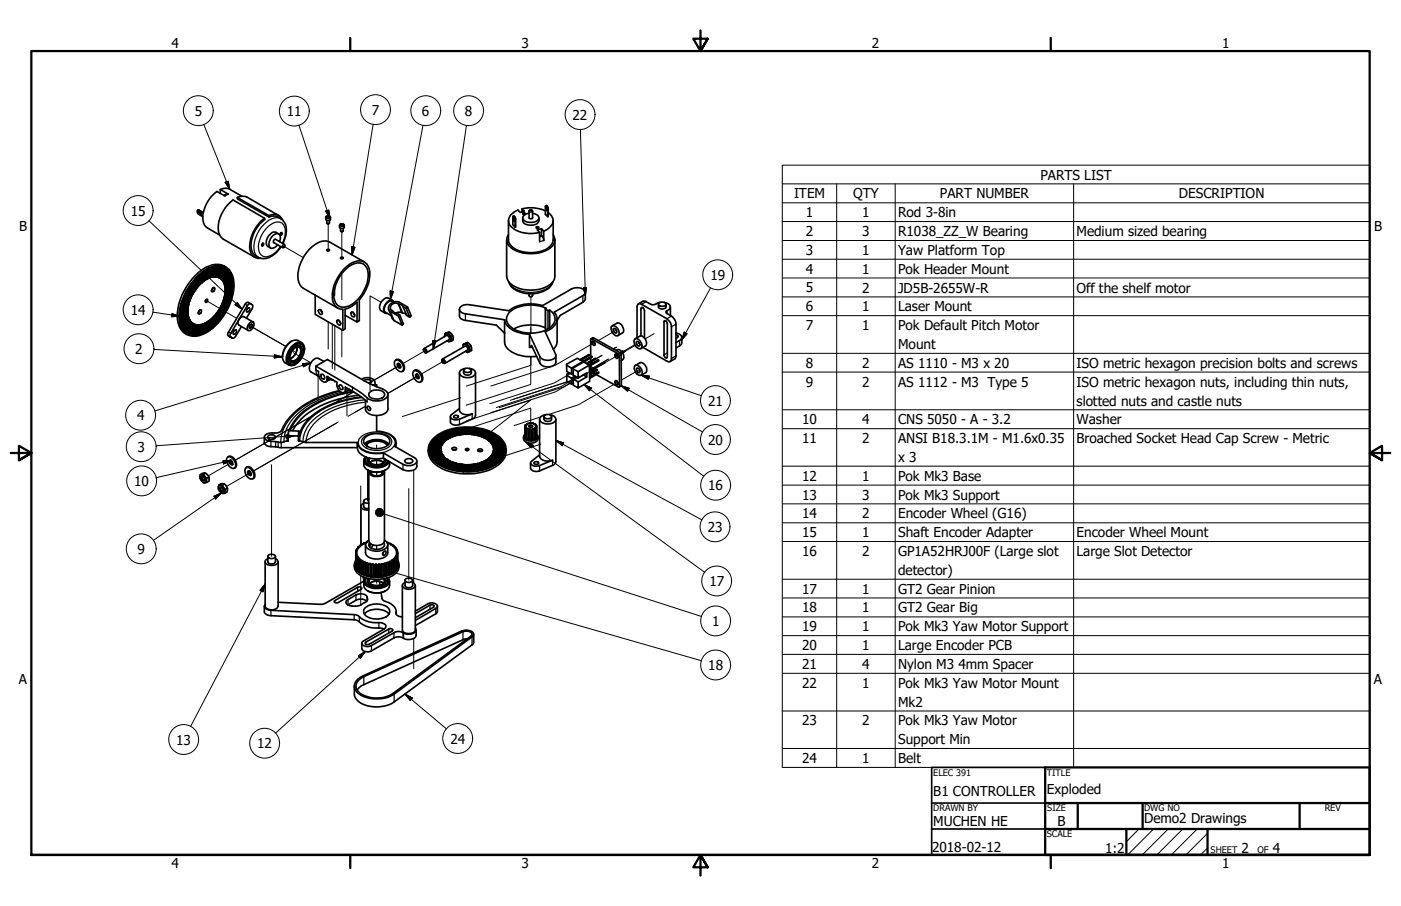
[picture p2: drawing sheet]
<svg xmlns="http://www.w3.org/2000/svg" width="432mm" height="279mm" viewBox="0 0 432 279" stroke-linecap="round" stroke-linejoin="round" font-family="sans-serif">
<defs><g id="words">
<g font-size="4.2">
<text x="52.8" y="14.7">4</text>
<text x="160.8" y="14.7">3</text>
<text x="268.7" y="14.7">2</text>
<text x="376.7" y="14.7">1</text>
<text x="60" y="35.6">5</text>
<text x="88.4" y="35.8">11</text>
<text x="114.6" y="35.4">7</text>
<text x="130" y="35.7">6</text>
<text x="143.3" y="35.8">8</text>
<text x="176.5" y="36.9">22</text>
<text x="320.7" y="55.4">PARTS LIST</text>
<text x="244.7" y="61.2">ITEM</text>
<text x="263" y="61.2">QTY</text>
<text x="289.7" y="61.2">PART NUMBER</text>
<text x="363.3" y="61.2">DESCRIPTION</text>
<text x="5.9" y="71.4">B</text>
<text x="40.3" y="66.5">15</text>
<text x="248.3" y="66.9">1</text>
<text x="265.7" y="66.9">1</text>
<text x="276.8" y="67">Rod 3-8in</text>
<text x="423.5" y="71.4">B</text>
<text x="248.3" y="72.8">2</text>
<text x="265.7" y="72.8">3</text>
<text x="276.8" y="72.8">R1038_ZZ_W Bearing</text>
<text x="331.8" y="72.8">Medium sized bearing</text>
<text x="248.3" y="78.6">3</text>
<text x="265.7" y="78.5">1</text>
<text x="276.8" y="78.6">Yaw Platform Top</text>
<text x="218.9" y="86.3">19</text>
<text x="248.3" y="84.4">4</text>
<text x="265.7" y="84.4">1</text>
<text x="276.8" y="84.5">Pok Header Mount</text>
<text x="248.3" y="90.2">5</text>
<text x="265.7" y="90.2">2</text>
<text x="265.7" y="95.9">1</text>
<text x="276.8" y="90.2">JD5B-2655W-R</text>
<text x="276.8" y="95.9">Laser Mount</text>
<text x="331.8" y="90.2">Off the shelf motor</text>
<text x="40.3" y="97.1">14</text>
<text x="248.3" y="96">6</text>
<text x="248.3" y="101.8">7</text>
<text x="265.7" y="101.8">1</text>
<text x="276.8" y="101.9">Pok Default Pitch Motor</text>
<text x="276.8" y="107.6">Mount</text>
<text x="41.7" y="109.1">2</text>
<text x="248.3" y="113.4">8</text>
<text x="265.7" y="113.4">2</text>
<text x="276.8" y="113.4">AS 1110 - M3 x 20</text>
<text x="331.8" y="113.5">ISO metric hexagon precision bolts and screws</text>
<text x="248.3" y="119.3">9</text>
<text x="265.7" y="119.3">2</text>
<text x="276.8" y="119.3">AS 1112 - M3 Type 5</text>
<text x="331.8" y="119.3">ISO metric hexagon nuts, including thin nuts,</text>
<text x="218.2" y="125.1">21</text>
<text x="331.8" y="125.1">slotted nuts and castle nuts</text>
<text x="42.2" y="129.6">4</text>
<text x="247.2" y="130.8">10</text>
<text x="265.7" y="130.8">4</text>
<text x="276.8" y="130.8">CNS 5050 - A - 3.2</text>
<text x="331.8" y="130.9">Washer</text>
<text x="218.2" y="137.1">20</text>
<text x="247.2" y="136.6">11</text>
<text x="265.7" y="136.7">2</text>
<text x="276.8" y="136.7">ANSI B18.3.1M - M1.6x0.35</text>
<text x="331.8" y="136.7">Broached Socket Head Cap Screw - Metric</text>
<text x="42.4" y="139.3">3</text>
<text x="276.8" y="142.4">x 3</text>
<text x="41.3" y="149.9">10</text>
<text x="247.2" y="148.3">12</text>
<text x="265.7" y="148.2">1</text>
<text x="276.8" y="148.3">Pok Mk3 Base</text>
<text x="218.2" y="151.2">16</text>
<text x="247.2" y="154.1">13</text>
<text x="265.7" y="154.1">3</text>
<text x="276.8" y="154.1">Pok Mk3 Support</text>
<text x="247.2" y="159.8">14</text>
<text x="265.7" y="159.8">2</text>
<text x="276.8" y="159.9">Encoder Wheel (G16)</text>
<text x="218.1" y="164">23</text>
<text x="247.2" y="165.6">15</text>
<text x="265.7" y="165.6">1</text>
<text x="276.8" y="165.7">Shaft Encoder Adapter</text>
<text x="331.8" y="165.7">Encoder Wheel Mount</text>
<text x="42.4" y="170.8">9</text>
<text x="247.2" y="171.4">16</text>
<text x="265.7" y="171.4">2</text>
<text x="276.8" y="171.5">GP1A52HRJ00F (Large slot</text>
<text x="331.8" y="171.5">Large Slot Detector</text>
<text x="276.8" y="177.3">detector)</text>
<text x="218.6" y="180.7">17</text>
<text x="247.2" y="183.1">17</text>
<text x="265.7" y="183.1">1</text>
<text x="276.8" y="183.1">GT2 Gear Pinion</text>
<text x="247.2" y="188.8">18</text>
<text x="265.7" y="188.8">1</text>
<text x="276.8" y="188.8">GT2 Gear Big</text>
<text x="219.5" y="193">1</text>
<text x="247.2" y="194.7">19</text>
<text x="265.7" y="194.6">1</text>
<text x="276.8" y="194.7">Pok Mk3 Yaw Motor Support</text>
<text x="247.2" y="200.5">20</text>
<text x="265.7" y="200.5">1</text>
<text x="276.8" y="200.5">Large Encoder PCB</text>
<text x="218.3" y="206.6">18</text>
<text x="247.2" y="206.3">21</text>
<text x="265.7" y="206.2">4</text>
<text x="276.8" y="206.3">Nylon M3</text>
<text x="295.4" y="206.3">4mm Spacer</text>
<text x="5.8" y="211.1">A</text>
<text x="247.2" y="212.1">22</text>
<text x="265.7" y="212.1">1</text>
<text x="276.8" y="212.2">Pok Mk3 Yaw Motor Mount</text>
<text x="423.4" y="211.1">A</text>
<text x="276.8" y="217.9">Mk2</text>
<text x="247.2" y="223.7">23</text>
<text x="265.7" y="223.7">2</text>
<text x="276.8" y="223.7">Pok Mk3 Yaw Motor</text>
<text x="54.3" y="229.6">13</text>
<text x="79.2" y="230.8">12</text>
<text x="138.8" y="229.3">24</text>
<text x="276.8" y="229.6">Support Min</text>
<text x="247.2" y="235.3">24</text>
<text x="265.7" y="235.3">1</text>
<text x="276.8" y="235.3">Belt</text>
<text x="287.7" y="245.5">B1 CONTROLLER</text>
<text x="322.6" y="244.8">Exploded</text>
<text x="287.7" y="254.7">MUCHEN HE</text>
<text x="325.9" y="254.7">B</text>
<text x="352.7" y="253.8">Demo2 Drawings</text>
<text x="287.3" y="262.8">2018-02-12</text>
<text x="340.6" y="263.1">1:2</text>
<text x="382.7" y="263.1">2</text>
<text x="392.3" y="263.1">4</text>
<text x="52.8" y="267.7">4</text>
<text x="160.8" y="267.7">3</text>
<text x="268.7" y="267.7">2</text>
<text x="376.7" y="267.7">1</text>
</g>
<g font-size="2.8">
<text x="287.7" y="239.2">ELEC 391</text>
<text x="322.6" y="239.2">TITLE</text>
<text x="287.7" y="250.2">DRAWN BY</text>
<text x="322.8" y="250.2">SIZE</text>
<text x="352.7" y="250.3">DWG NO</text>
<text x="408.3" y="250.2">REV</text>
<text x="322.6" y="258.2">SCALE</text>
<text x="373.1" y="263.1">SHEET</text>
<text x="387.6" y="263.1">OF</text>
</g>
</g></defs>
<!-- layer: Tweak Trail (ANSI) -->
<g fill="none" stroke="#000" stroke-width=".31">
<path d="M87.6 76l5.9 3.4M101.2 69v8.4M105.3 71.4v8.4M63.4 92.6l9.6 5.6M101.2 99.3v8.3M102.4 99.9v13.8M103.2 88.9v2.2M105.3 84.3v8.1M117.5 93.2l-3.5-2v29.3M163.6 91.6v11.1M76.9 100.4l11.2 6.5M90.1 108.1l.6 .4"/>
<path d="M90.4 108.8l5.4 3.1M98 116v7.4M103.2 100.4v13.8M103.2 117.5v.4M105.3 101.7v8.3M123.4 112.6l-9.7 5.6M129 115.8l-9.5 5.5M130.9 108.2l-6.6 3.9M136.6 111.4l-6.7 3.9M163.6 110v8.6l-19.9 6.4M163.6 101v1.7M163.6 110v2.6l-19.8 6.5"/>
<path d="M175.7 118.2l-4.5 2.6-19.9 6.5M175.8 115.2l-5 2.9-19.9 6.4M176 117.4l-18.7 6M176.7 117.6l-3 1.7-19.8 6.4M177.9 116.3l-5.1 3-19.8 6.4M183.3 105.6l-12.2 7-19.8 6.5M183.4 113.9l-1.7 .9M185.5 109.6l-1.9 1.1M186.5 112l-4.8 2.7M186.5 111.6l-4.8 2.8M187.5 110.7l-5.8 3.4M189 107.6l1-.5-1 .5"/>
<path d="M190 101.8l-5.6 3.2M190.1 109.3h.1M190.2 109.5h-.1M190.4 109.6l-12.2 7-19.8 6.5M190.4 109.7l-.2 .1M190.4 117.9l-12.2 6.9-9.1 3M191 108.8l1-.6-1 .6M191.4 109.2l1.4-.9-1.4 .9M195.6 106.3l-4.4 2.6M197 105.8l-5.7 3.3M197.1 114l-5.6 3.2M201.6 102.9l-2.8 1.6"/>
<path d="M98.6 126.9l-26.1 15M103.9 123.8l5.1-3-7.4 4.4M104.3 130.1l-26.1 15.1 25.5-14.7M106.9 120.5v7.7M109.6 127.1l3-1.8-5.3 3.1M113.3 136.8v.9M116.1 137.2v1.2M141.9 122.7l-17.9 5.8M143.8 129.8l19.8-6.4-12.3 9.7M144.3 138.7l-.3 .2M145.4 131.8l18.2-5.9v5.9M166.6 128.6l-8.2 2.7"/>
<path d="M166.7 137l-10.9 3.5M71.4 142.6l.2-.2-7.4 4.3M77 145.9l.3-.2-7.5 4.3M83.7 143.3v28.3M111.2 149.9v18.3M113.3 144.9v9.7M116.1 145.6v1.1v-1.1M116.1 141.5v1.8M116.1 145.6v1.1M126 150.7v28.2M127.5 145v34.8M111.2 177.5v9.1"/>
<path d="M116.1 168.2v1.2M116.1 178.7v1.2M127.5 196.9v9.3"/>
</g>
<!-- layer: Visible (ANSI) -->
<g fill="none" stroke="#000" stroke-width=".51">
<path d="M67.9 59.6v-1.2l2.5 1.5-.3-.1-1.1 .5M67.9 58.4a3.2 3.2 0 0 1 2.9 0l3.7 2.1M60.9 64.8h.4l1.4 .8M61.1 65.3l.2-.1 .4 .3 .3 .5-.7-.2zM61.3 65.2l.2 .6 .5 .2M62.6 65.7l-1.7-.8-.1 .5 .4 .6 1.3 .8M69.3 60.5l-2.4-1.4a9.9 9.9 0 0 0-4.2 9.6l.7 1.2 4.2 2.6M73.2 60.9v.4l9.7 5.6M73.2 60.9a3.5 3.5 0 0 1 3-.1l9.7 5.7M73.2 60.9l9.7 5.6M80.8 75.2l.5-.1-.3 .8-.4-.1zM81.5 67.3l.1 .4a9.8 9.8 0 0 0-4 9.6 4.3 4.3 0 0 0 7.1 1l1.9-2.2"/>
<path d="M81.5 67.3l-9.7-5.6a10.6 10.6 0 0 0-4.3 10.3l.3 .7 1 1 9.7 5.6M81.5 67.3a10.8 10.8 0 0 0-4.3 10.2 2.64 2.64 0 0 0 3.1 2.1M82.9 66.9a4.2 4.2 0 0 1 4.3 1.1 4.2 4.2 0 0 1 .9 4.4l-.9 2.7M82.9 66.5a2.97 2.97 0 0 1 4.2 1.4M82.9 66.5v.4M84.5 73.9l.4-.1 2.7 1.6a.56 .56 0 0 1 .1 .7 .56 .56 0 0 1-.6 .2l-2.8-1.5zM85.9 72.1a1.81 1.81 0 0 0-3 .5l-.6 1.1a1.84 1.84 0 0 0 1.1 2.8M86.1 74.5a1.39 1.39 0 0 0 .3-1.6 1.39 1.39 0 0 0-1.4-.8 3.2 3.2 0 0 0-1.7 4.4 1.96 1.96 0 0 0 2.3-1M86.4 71.9l.2-.1 .4 .1-.1 .5-.5 .2zM100.5 66.8l.7-.3 .5 .2 .2 .3-.1 .8-.5 .2-.8-.2zM100.7 77a.41 .41 0 0 1 .5-.1 .41 .41 0 0 1 .3 .4l-.5 .1zM100.7 67.9v.9l.3 .2 .5-.1v-1"/>
<path d="M100.8 68.9h.6M100.8 66.7l.7 .2-.5 .3-.3-.2zM100.8 67.1h.5M100.8 66.7v.4M101.3 67.1h.1M101.3 66.7v.4M105 70.4v.8l.2 .2 .6-.2v-.8M105 79.4l.8 .1a.39 .39 0 0 1-.5 .3 .39 .39 0 0 1-.3-.4zM105.1 71.4h.5M105.1 69.2l.7 .1-.1 .3-.5 .1-.2-.2zM105.1 69.2v.3h.4M105.5 69.5l.1 .1"/>
<path d="M105.5 69.2v.3M105.6 71.4h.1M156.1 74v11.2a4.2 4.2 0 0 0 3.2 3.4 10.9 10.9 0 0 0 10.9-1.5l.7-1.2 .1-.7v-11.2M156.7 68v6a5.2 5.2 0 0 0 5.2 3.8 8.7 8.7 0 0 0 8.2-2.6l.4-1.2v-6M156.7 72.3a3 3 0 0 0 1.5 4.6 11.2 11.2 0 0 0 11.5-.6 2.77 2.77 0 0 0 .8-4M158.1 66.7l.4 .2 .2 .7v2.4l-.6-.7zM158.2 66.7h.3l.4 .9v2.4h-.2M158.2 67.1l.4 .3v.8l-.4-.3zM158.4 67.2l.2 .9M160.9 65.3v-.9l.7 .8-1.3 .3-.7-.7a3.5 3.5 0 0 0-2.8 4 6.6 6.6 0 0 0 6.2 3.2l3.3-.3M160.9 64.4l3.2-.3 2.1 .3 1.9 .6M161.1 65.8l.5-.1 .4 .1-.5 .4z"/>
<path d="M161.1 67.2a1.74 1.74 0 0 0 1.8 2.2h1.4a1.81 1.81 0 0 0 1.8-2.2M163.1 65.8a1.54 1.54 0 0 0-1.9 1.8 3.4 3.4 0 0 0 4.8 0 1.54 1.54 0 0 0-1.9-1.8M163.3 64.8h.7l.1 .3v2.1l-.5 .3-.5-.3v-2.1zM165.2 70l.5-.1 .4 .2-.5 .3zM166.9 72.6v-2.1l.7 .8v2.9l-.2-.8-.5-.8-.6 .2M166.9 70.5l-1.4 .4 .8 .8v2.8M168.2 63.4h.3l.5 .9v2.5h-.2l-.7-.7 .1-2.7 .6 1v2.4M168.3 63.9l.4 .5-.1 .6-.3-.4zM168.5 63.9l.1 1M169 65.5a2.76 2.76 0 0 1 .2 4.9l-1.6 .9M55.4 97.1l2.5-1.3zM55.5 95.9l2.5-1z"/>
<path d="M55.6 99.4l2.4-2zM55.6 95.2l2.4-.7zM55.7 99.9l2.4-2.2zM55.8 94.6l2.3-.6zM56.1 93.2l2.3-.1zM56.6 91.9l2.1 .2zM56.6 91.9l.2-.3 2 .3-.1 .2M56.9 91.2l2 .5zM56.9 91.2l.1-.3 2 .5M57.2 90.6l1.9 .6zM57.2 90.6l.1-.4 1.9 .8-.1 .2M57.5 89.9l1.9 .9z"/>
<path d="M57.5 89.9l.2-.3 1.8 1-.1 .2M57.8 95.6v.2M57.8 96v.2M57.8 96.5v.1M57.9 95.1l-2.4 1-.1 .4 2.5-1.1-2.5 1.1M57.9 96.2v-.2l-2.5 1.4v.3l2.5-1.5-2.5 1.5M57.9 96.6v-.1l-2.5 1.5v.3l2.5-1.7-2.5 1.6M57.9 96.8v.2v-.2M57.9 96.8l-2.5 1.8 .1 .3 2.4-1.9-2.4 1.8M57.9 97.2l.1 .2v-.2M57.9 95.1v.3M57.9 95.8v-.2l-2.5 1.2v.3"/>
<path d="M57.9 95.2l-.1 .2M58 94.7l-.1 .2 .1-.2-2.4 .8-.1 .4M58 94.5l.1-.3-2.4 .7-.1 .3M58 97.2l-2.4 1.9v.3M58 97.7h.1M58 97.6l-2.4 2 .1 .3M58.1 89l1.7 1.1zM58.1 94l.1-.2-.1 .2M58.1 89l-.2 .3 1.7 1.1 .2-.3M58.1 97.9l.1 .1M58.2 93.8l-2.4 .4v.4M58.2 98.1v-.2l-2.4 2.2 .1 .3 2.3-2.3-2.4 2.2"/>
<path d="M58.2 98.3l.2 .1-.2-.2-2.3 2.4 .2 .2 2.3-2.4-2.4 2.4M58.3 93.3l-.1 .2 .1-.2M58.3 93.3l-2.3 .2-.1 .4 2.3-.4-2.3 .4M58.4 98.6l.1 .1M58.4 92.8v.3l.1-.3-2.2 .1-.2 .3M58.4 98.7l-2.1 2.5zM58.4 98.6l-2.3 2.4 .2 .2M58.5 88.3l1.5 1.4-1.5-1.4M58.5 88.3l-.2 .3 1.6 1.3 .1-.2-.1 .2M58.5 92.6l.1-.2-.1 .2M58.5 98.9h.1M58.6 92.4l-2.1-.2-.2 .4h2.2l-2.2-.1"/>
<path d="M58.6 98.9l-2.1 2.8zM58.7 99l-.2-.2-2.1 2.7 .1 .2M58.7 99.1l-2.1 2.7 .2 .2M58.8 99.2h.1M58.8 99.2l-2 2.8zM58.8 91.9l-.1 .2M58.9 87.8l1.4 1.5zM58.9 91.7l.1-.3-.1 .3M58.9 87.8l-.2 .3 1.4 1.4M58.9 99.3l-2 2.9 .2 .1 2-2.9-2.1 2.9M59 99.4h.1M59.2 91l-.1 .2"/>
<path d="M59.2 99.6h.1M59.3 87.2l1.3 1.6zM59.3 99.6l-.1-.1-2 2.9 .2 .2 1.9-3-2 3M59.3 87.2l-.2 .2 1.4 1.7 .1-.3M59.4 99.7l-1.8 3 .2 .1 1.7-3-1.8 3M59.4 90.6l-.1 .1M59.5 99.8h.1M59.7 90.1l-.1 .2M59.8 86.6l1.2 1.9zM59.8 99.9l-1.7 3.1 1.7-3.1M59.8 86.6l-.2 .3 1.2 1.7M59.8 99.9l-1.9 3 .2 .1"/>
<path d="M60.2 86.1l1.1 2zM60.2 86.1l-.2 .3 1.1 1.9M60.3 89.2l-.2 .3 .2-.2M60.6 88.8l-.1 .2M60.7 85.6l.9 2.2zM60.7 85.6l-.2 .3 .9 2M60.9 88.5l-.1 .1 .2-.1M61.1 84.9a8.9 8.9 0 0 1 7.2-3 4.8 4.8 0 0 1 3.8 5.2 18 18 0 0 1-9.6 16 4.8 4.8 0 0 1-7.3-4 18.3 18.3 0 0 1 5.9-14.2zM61.2 85.1l.7 2.3-.7-2.3M61.2 88.1l-.1 .2 .2-.2M61.2 85.1l-.2 .2 .7 2.3M61.3 95.8l.5-.3a.72 .72 0 0 1 .2 .9 .72 .72 0 0 1-.9 .3z"/>
<path d="M61.4 84.9l.3-.3 .6 2.5-.2 .1zM61.5 87.7l-.1 .2M61.6 95.6l-.5 .9M61.6 87.8l-.2 .1M61.7 84.6l.6 2.5M61.7 87.5l.2-.1-.2 .2M62.2 84.3l.4 2.5-.4-2.5-.3 .2 .5 2.4M62.4 84.1l.3-.2 .3 2.7-.2 .1zM62.5 99.9h.2l-.4 3-.3 .2zM62.6 86.8l-.2 .1 .2-.1M62.7 83.9l.3 2.7M62.9 86.5l-.1 .1"/>
<path d="M63 83.7l.2-.2 .2 2.8-.2 .1zM63 99.8l-.3 2.9M63.1 99.8l-.3 2.9M63.1 99.8h-.2l-.4 3.1 .3-.2M63.2 83.5l.2 2.8M63.3 86.3l-.1 .1M63.4 99.6h-.2l-.1 3 .2-.1M63.4 92.5l-.1 .3M63.4 92.5l.3-.2 .3 .1-.1 .6-.4 .3-.3-.3zM63.7 86l-.2 .2 .2-.2M63.8 83.2l-.1 2.8v-2.8M63.8 83.2l-.3 .2v2.8"/>
<path d="M63.8 99.4h-.2v3M64.1 99.1l.2 2.8M64.1 99.1l-.2 .2 .2 2.7M64.2 82.9l-.1 3 .2-3-.3 .2-.1 2.9 .2-.1h-.2M64.4 85.7h.1M64.5 98.9l.3 2.6-.3-2.6M64.5 85.7l.3-3-.3 .1-.2 3M64.5 98.9l.1 2.8 .2-.2M64.7 82.7l-.2 3M64.8 85.5l-.2 .1M64.8 98.6l.5 2.5-.5-2.5M64.8 98.6l-.2 .1 .5 2.6 .2-.2"/>
<path d="M65 85.5h.1M65 82.6l.3-.1-.5 3.1-.2 .1zM65.2 98.3l.6 2.3M65.2 82.5l-.4 3.1M65.2 98.3l-.2 .1 .6 2.5 .2-.3M65.4 89l.5-.4a.71 .71 0 0 1 .2 .9 .71 .71 0 0 1-.9 .4zM65.5 85.4h.1M65.5 82.4h.3l-.6 3.1h-.2zM65.5 98l-.2 .1 .8 2.4 .3-.3M65.7 88.7l-.5 1M65.7 82.4l-.5 3.1M65.8 85.3h.1"/>
<path d="M65.8 97.6l1 2.1-1-2M65.8 97.6l-.1 .2 .9 2.1 .2-.2-.3 .2M66 85.3h.1M66.2 97.3l1 1.9M66.2 82.2l-.7 3.2 .8-3.2M66.3 85.3h.1M66.3 82.2l-.3 .1-.7 3.1M66.4 97.1l.1-.2 1.3 1.7-.3 .3zM66.5 96.9l1.2 1.7M66.6 85.3l1.3-3.1h.2l-1.3 3.1M66.7 85.3h.1M66.7 82.2l-.9 3.1z"/>
<path d="M66.7 82.2h-.2l-.8 3.1M66.8 96.5l-.1 .1 1.2 1.8 .3-.4M66.9 85.4l1.4-3.2 .3 .1-1.5 3.2M67 82.2l.2-.1-1 3.2h-.2zM67.1 85.4v.1M67.1 96.1l-.1 .2 1.4 1.5 .2-.3M67.2 82.1l-1 3.2M67.2 99.2l-.1 .2M67.2 99.2h.1M67.3 85.5h.1M67.3 99.2l-.2 .2M67.3 99.2l-1.1-1.9-.2 .2 1.1 1.9"/>
<path d="M67.4 95.6l1.6 1.2M67.4 82.1l.3 .1-1.2 3.1h-.2zM67.4 95.6l1.6 1.2-.2 .4-1.6-1.3zM67.6 85.7h.1M67.6 82.2l-1.1 3.1M67.7 98.6h.1M67.7 98.6l-.2 .3M67.7 95.2l-.1 .2 1.6 1.2 .2-.3M67.8 95l1.8 .9zM67.8 95l.1-.3 1.9 .9-.2 .3M68 94.6l1.9 .7zM68 94.6l.1-.3 2 .6-.2 .4"/>
<path d="M68.1 82.2l-1.3 3.1M68.1 98l-1.3-1.5 1.4 1.5M68.1 98l-.2 .3M68.1 98h.1M68.3 94l.1-.1 2 .4-.2 .3 .2-.3M68.3 94l1.9 .6zM68.5 93.6l2 .4zM68.5 93.6l.1-.3 2.1 .4-.2 .3M68.5 82.3l-1.4 3.2M68.6 97.5l-1.5-1.4 1.5 1.4M68.6 97.5l-.2 .2M68.6 97.5h.1"/>
<path d="M68.6 93.2l2.2 .1zM68.8 92.6h2.3l-2.3 .1 .1-.2 2.3-.2-.2 .3M69 82.4l-1.7 3.1zM69 92.2l2.2-.3zM69 82.4h-.2l-1.6 3.1M69.2 87.9l2.4-2zM69.3 90.8l2.4-.8zM69.3 82.6l-1.7 3.1 1.7-3.1M69.3 96.2l-1.6-1 1.7 1.1M69.3 90.4l2.5-1.1zM69.3 82.6l-.1-.1-1.7 3.1M69.3 96.2l-.1 .3"/>
<path d="M69.3 96.2l.1 .1M69.4 89.9l2.5-1.2zM69.4 89.1l2.5-1.6zM69.5 82.7l-1.6 3.1M69.7 82.8h.1M69.7 82.8l-1.8 3zM69.7 82.4a6.3 6.3 0 0 0-7.4 .8 18.5 18.5 0 0 0-7.6 15.6 5.3 5.3 0 0 0 3 4.4M69.7 95.6l-.2 .3M69.9 82.9l-1.9 3 2-2.8-1.9 2.9M70 83.1l-.1-.2 .1 .2M70 94.9l-.1 .3M70.2 83.2l.2 .2-.2-.2"/>
<path d="M70.2 83.2l-1.9 3 2.1-2.8-2.1 2.8M70.5 83.6l-2 2.8M70.6 83.7l-.1-.1 .2 .1M70.6 83.7l-2.1 2.7zM70.7 93.6l-.2 .4M70.7 83.9l.2 .2M70.8 83.9l-2.1 2.8M70.9 84.1l-2.2 2.6zM70.9 93l-.1 .3 .1-.3M70.9 93l-2.1-.1-.2 .3M71 84.3l.1 .2M71.1 84.5v-.2l-2.3 2.5 .1 .2 2.2-2.5-2.2 2.4"/>
<path d="M71.2 84.7l.1 .2-.1-.2M71.2 84.7l-2.2 2.4v.2l2.3-2.4-2.3 2.3M71.3 91.6l-.1 .3 .2-.3-2.4 .3v.3M71.4 85.2l.1 .2-.1-.2-2.3 2.2 .1 .2 2.3-2.2-2.3 2.2M71.5 91l-.1 .3 .1-.3M71.5 91l-2.3 .5-.1 .3 2.3-.5-2.3 .4M71.6 85.7l-2.4 2.2M71.6 90.7l.1-.4-2.4 .8-.1 .2 2.4-.6-2.4 .5M71.6 85.9v-.2v.2M71.6 90.4v.2M71.7 86.4v-.2l.1 .2M71.7 86.2l-2.4 1.9v.2l2.5-1.9-2.5 1.9"/>
<path d="M71.8 89.7l-.1 .3 .1-.3M71.8 89.3v-.3v.3M71.8 86.7v.2v-.2l-2.5 2 2.5-1.8-2.5 1.7M71.8 89.7l-2.5 1.1M71.8 89l-2.5 1.4M71.8 87.2v.3M71.8 87.8v.3M71.8 88.5v.2M71.9 88.1v-.3l-2.5 1.5v.2l2.5-1.4-2.5 1.4M71.9 87.5v-.3l-2.5 1.9M71.9 88.7v-.3l-2.5 1.3v.2M75.9 98.1l1.8-2.9 .2-.7a.96 .96 0 0 0-.9-.9l-.7 .6-5.2 8.6-.2 1 .7 .5"/>
<path d="M76.1 95.2l.5-.3a.72 .72 0 0 1 .3 .9 .72 .72 0 0 1-.9 .3zM76.3 95.1l-.3 .5M77 99.6a.72 .72 0 0 1 1.2 0 1.84 1.84 0 0 1-1.7 2.3 1.67 1.67 0 0 1 .5-2.3zM77.2 93.7l-.9-.5-.7 .6-5.4 9.3a1.51 1.51 0 0 0 1.4 1.2M78 99.3l-2.8-1.6a1.72 1.72 0 0 0-1.5 2.6l2.8 1.6M97.2 91v6l8.5 4.9 .7-.5v-6.1l1.4-.5 2.2-1.6v6.1l-3.6-2.1M98.2 95.6a.89 .89 0 0 1 1 .3 .89 .89 0 0 1-.1 1.1l-.7-.5zM98.8 95.6l.5 .9M104 98.7l.8 .4a.75 .75 0 0 1 0 1.2l-.8-.5a.75 .75 0 0 1 0-1.1zM104.5 98.8l.5 .9M105.9 83.7a5.9 5.9 0 0 1 5.7-2.5 3.7 3.7 0 0 1 1.9 4.1 10.9 10.9 0 0 1-6.8 9.3 2.93 2.93 0 0 1-3.8-2.7 11.2 11.2 0 0 1 3-8.2zM108.3 96.2a.99 .99 0 0 1 .8 1.5 .99 .99 0 0 1-.8-1.5z"/>
<path d="M108.8 96.3l.5 .9M110 99.3l.7-.4v-6.4a11.7 11.7 0 0 0 3.1-9.6 3.3 3.3 0 0 0-5.2-1.9 12.5 12.5 0 0 0-6.1 11.5 3.1 3.1 0 0 0 3.2 2.9v6.5M112.3 80.8l-10.6-6.1a4.9 4.9 0 0 0-5.6 1.5 12.5 12.5 0 0 0-4.2 10.1 3.6 3.6 0 0 0 1.6 2.6l10.6 6.1M119.3 96.6a1.26 1.26 0 0 1-1.1-.7 1.26 1.26 0 0 1 .2-1.3l.3-.6a1.81 1.81 0 0 1 2.4-1.2l.2 .4a1.61 1.61 0 0 0-2.5 .8 1.91 1.91 0 0 0 0 2.3l1.8 1M119.8 95.4l.8 1.9M121 95.8l.8 .7h.4l1 .6 1.1 2.8-.3 .4-2.5-1.4-.6-.7-.3-.9M121 95.8a1.27 1.27 0 0 1-.6-1.5 1.27 1.27 0 0 1 1.4-.8l1.1 .3 1.2 2.8M121 92.6l-1.3-.7a2.36 2.36 0 0 0-2.6 2.2 1.42 1.42 0 0 0 .4 1.7l1.2 .8M121 95.8v.1M122.1 96.5l1.3-.2 .7 .3M122.9 93.8a1.17 1.17 0 0 1 1.3 .8M123.2 97.1l-.4 .4 1.2 2.8"/>
<path d="M124.1 96.6a1.1 1.1 0 0 1 1.2 .6M124.2 94.6l1 .5 1.1 2.8-1-.6zM125.2 95.1l.4-.4 1.1 2.7-.4 .5M125.6 94.7l-2.5-1.5a2.35 2.35 0 0 0-3.3 2.2l.5 .7 2.5 1.4M141.6 95.4v2a1.64 1.64 0 0 0 1.8 1.4l9.6 1.5 2.5 2.4M155.5 98.6l-12.1-1.8a1.43 1.43 0 0 1-1.4-.6 1.43 1.43 0 0 1-.1-1.5 2.98 2.98 0 0 1 2.8-.7l12.1 1.8a11.9 11.9 0 0 1 10.5-1.6l8.8-5a3.3 3.3 0 0 1 4.2 .6 1.09 1.09 0 0 1-.7 1.4l-8.8 5.1a3.2 3.2 0 0 1-1 5.1l-1.8 .9 3.3 7a1.59 1.59 0 0 1-1.8 1.8h-.7a2.7 2.7 0 0 1-2.4-1.1l-3.2-6.9M155.5 98.6a6 6 0 0 0 5.3 4.2l2.4 .3M155.5 98.6v6.7a4.2 4.2 0 0 0 3.1 3.7l1 .4a13.2 13.2 0 0 0 5.8 .5M156.8 86.9a5.1 5.1 0 0 0 4.6 3.5 8.3 8.3 0 0 0 8.7-2.6l.3-.9M157 96.3a10.9 10.9 0 0 1 11.3-1.2l-.2 .3 .7 .4 .6-.2a3.1 3.1 0 0 1 1.7 3 3.1 3.1 0 0 1-2.1 2.7 11.1 11.1 0 0 1-11.5-.4 2.87 2.87 0 0 1-.5-4.6zM163.1 90.6v.5a.55 .55 0 0 0 .5 .5 .55 .55 0 0 0 .5-.5v-.5M168.1 95.2v6.1l.4 .4"/>
<path d="M169.4 95.6v5.6M171.7 98.4v6.9a3.6 3.6 0 0 1-1.1 2.5M180.4 90.2v2l-.4 .7-7.3 4.4-1 1.6M202.9 93.9v.7a1.34 1.34 0 0 0 2.4 0v-.7M203.3 93.3l.8-.1a.84 .84 0 0 1 1.1 .9l-1.1 .4a.83 .83 0 0 1-1.1-.9zM203.5 93.2l-2.1 .8a4 4 0 0 1-2.6-1.2l-.6 .1-1.5 .8M204.7 99h.6l.4 .8v10.2l-.2 .4-.5-.1-.3-.6zM204.7 93.2a1.89 1.89 0 0 1 1.9 1.5l-.2 .5-1.1 .8 .2 .6a3.8 3.8 0 0 1 2.8 3.3v10.3l-.3 .5-1.5 .8M206.6 94.6v2.7M58.3 103.1l1.6-3.1-1.4 3.2M58.3 103.1h.2M58.3 103.1l.2 .1"/>
<path d="M58.5 103.1v.1M58.7 103.3h.2M58.9 103.3l1.4-3.2-1.4 3.2M58.9 103.3h.1M59.2 103.3h.1M59.3 103.3l1.3-3.1-1.2 3.2M59.3 103.3l.1 .1M60 100l-1.5 3.1M60.3 100.1l-1.6 3.2M60.6 100.2l-1.5 3.1 .3 .1M60.7 103.3h.1M60.7 103.3l-.2 .1"/>
<path d="M60.8 103.3l-.3 .1M60.8 103.3l.9-3.2-.2 .1-1 3.2M60.8 100.2l-1 3.2zM60.8 100.2l-1.2 3.2h.2M61 103.3h.3M61.3 100.2l-1 3.2 1-3.2M61.3 100.2l-1.2 3.2h.2M61.6 100.1l-.9 3.2M61.7 103.1l.6-3.1-.5 3.1M61.7 103.1h.1M61.7 103.1l-.2 .1M61.8 100.1h.2l-.7 3.2h-.3z"/>
<path d="M61.9 100.1l-.7 3.2M62.2 102.9l-.2 .1M62.2 102.9h.1M62.3 100l-.8 3.2 .3-.1M62.7 102.7h.1M62.7 102.7l-.2 .1M63.2 102.4l.2-2.8-.1 2.9M63.2 102.4l.1 .1M63.2 102.4l-.1 .2M63.8 102.2v-2.8v2.8M63.8 102.2h.1M63.8 102.2l-.2 .1"/>
<path d="M63.8 102.2l-.2 .2M64.3 101.9l-.2 .1M64.3 101.9h.1M65.8 100.6h.1M65.8 100.6l-.2 .2M66.3 100.1l-.8-2.1 .9 2.2M66.3 100.1l.1 .1M66.3 100.1l-.2 .3M72.1 102l-.2 .4M72.3 101.9l.2-.2a.72 .72 0 0 1 .2 .9 .72 .72 0 0 1-.8 .4v-.6zM74.4 100.7l-1.8 3.1a.8 .8 0 0 1-1 .5M76.9 100.4l.5-.4a.6 .6 0 0 1 .2 .8 .6 .6 0 0 1-.8 .2z"/>
<path d="M88.8 111.7l.9 .7 1.4-.3M89.1 110.3a1.25 1.25 0 0 0 1.2 1.5M89.9 105.2a5.9 5.9 0 0 0-2.8 4.9M90.2 107a2.05 2.05 0 0 1 3.1-.6 4.6 4.6 0 0 1-3.3 6.1 1.76 1.76 0 0 1-1.3-2.6l.6-1.6zM90.6 106.4a1.77 1.77 0 0 1 1.8-.7 1.77 1.77 0 0 1 1.4 1.4 5.2 5.2 0 0 1-3.9 5.5 1.88 1.88 0 0 1-1.3-2.7 5.7 5.7 0 0 1 2-3.5zM90.6 107.5a1.3 1.3 0 0 1 1.8-.5 1.3 1.3 0 0 1 .4 1.8 3.1 3.1 0 0 1-2.8 2.7 2.02 2.02 0 0 1-.2-2.9zM90.7 107.3a1.31 1.31 0 0 1 1.6-.6 1.31 1.31 0 0 1 .8 1.4 3.5 3.5 0 0 1-3 3.6 1.76 1.76 0 0 1-.6-2.7zM91.1 107.2a1.08 1.08 0 0 1 1.3 .1 1.08 1.08 0 0 1 .2 1.3l-.4 1.2a1.91 1.91 0 0 1-2.5 1.3l-.4-.9M91.1 106.3a1.56 1.56 0 0 1 1.9-.1 1.56 1.56 0 0 1 .6 1.8 5.2 5.2 0 0 1-3.4 4.4 1.44 1.44 0 0 1-1.6-1.8M91.5 107a3.5 3.5 0 0 1-2.1 3.6M91.6 107.4l-.5 1.8-1.3 1.2M92.1 105.9l1.1 .5 .4 1.3"/>
<path d="M92.5 106.8a1.21 1.21 0 0 0-1.4 .1M92.5 106.7l.4 .5M93 105.7l-1.1-.7a3.1 3.1 0 0 0-3.5 1.6l-.9 1.5a2.93 2.93 0 0 0 1.5 4.5M93.1 108.1a1.32 1.32 0 0 0-.9-1.5 1.32 1.32 0 0 0-1.6 .7l-.9 1.1a2.1 2.1 0 0 0 .4 3.4l1-.3M93.9 107.6a1.85 1.85 0 0 0-1.2-2.1 1.85 1.85 0 0 0-2.3 .9 5.4 5.4 0 0 0-1.9 5.6 1.73 1.73 0 0 0 2.6 .3M97.3 112.9l11.3 6.5 3.2 2.1a5.1 5.1 0 0 0 7.6 .8 1.77 1.77 0 0 0-1.5-2.3l-5.7-2.6-11.3-6.5-3.6 2v1.2l.9 .5a2.6 2.6 0 0 0 2.1 3.3 1.49 1.49 0 0 0 .5-1.8l3 1.8a2.57 2.57 0 0 0 2.1 3.2l.5-.4v-1.3a28.8 28.8 0 0 1 6.8 4.6M97.7 115.7l.5 .3M99.1 115.4a1.02 1.02 0 0 1 .8 1.6 1.02 1.02 0 0 1-.8-1.6zM99.8 111.4l-1.6-.8a2.45 2.45 0 0 0-2.8 2.2 1.61 1.61 0 0 0 .4 1.9l2.4 1.4M101.1 116.3l.2 .7 1.6 .3M101.7 117l-1.3 .8M104.6 118.8l.4-.1 .3 .2a.67 .67 0 0 1 .4 .6 .67 .67 0 0 1-.4 .6h-.3l-.4-.7z"/>
<path d="M111.5 117a2.82 2.82 0 0 1 4 .7l.2 1M112.2 117.3a1.46 1.46 0 0 1 2.3 .6l-.5 .5M114.7 118.7h1.4v.6M121.8 111.2a1.94 1.94 0 0 1 2.5 1.9 1.03 1.03 0 0 1-.3 1.4 1.03 1.03 0 0 1-1.4-.4 2.39 2.39 0 0 1-.8-2.9zM122 111.1a1.54 1.54 0 0 1 2.3 1 1.59 1.59 0 0 1-.3 2.5M122.5 112.1a.84 .84 0 0 1 .9 .4 .84 .84 0 0 1-.1 1 .97 .97 0 0 1-.8-1.4zM122.7 112.1v.2a1 1 0 0 0 .8 1M127.5 114.4a1.8 1.8 0 0 1 2.3 1.4 1.17 1.17 0 0 1 .3 1.3 1.17 1.17 0 0 1-1.1 .8 2.6 2.6 0 0 1-1.5-3.5zM127.6 114.3a1.63 1.63 0 0 1 2.3 1 1.56 1.56 0 0 1-.3 2.5M128.1 115.6l.4-.3 .2 .2a.77 .77 0 0 1 .2 1.3l-.8-.6zM128.4 115.3a1.04 1.04 0 0 0 .8 1.3M130.5 107.9l.1-.3a.76 .76 0 0 1 .9 .3 .76 .76 0 0 1-.2 .9l-.4-.1"/>
<path d="M130.7 107.6l.6 .5v.5h-.4l-.2-.2zM130.7 107.5l6.9-4.1 .7 .4 .3 .5-.2 .5-7 4M136.1 111.2l.1-.3a.73 .73 0 0 1 .9 .3 .73 .73 0 0 1-.1 .9l-.4-.1M136.3 110.9l.6 .4 .1 .3-.2 .4a.71 .71 0 0 1-.5-1.1zM136.3 110.7l7-4 .4 .1 .4 .5-.1 .7-6.9 4.1M137 103.8v-.4a.6 .6 0 0 1 .4-.5 .6 .6 0 0 1 .6 .1l.7 .7a1.04 1.04 0 0 1-.2 1.6l-.7-.2M137.1 102.9l.1 .2M137.4 102.9a1.5 1.5 0 0 1 1.4 .7 1.5 1.5 0 0 1 0 1.6M138 102.7l-.9 .2a1.56 1.56 0 0 1 1.9-.2 1.56 1.56 0 0 1 .7 1.8l-.1 .3-.4 .4-.1-1.4 .4-.3M138.2 105.3h.2M138.5 102.4l-.5 .3 1.1 1.1M138.8 105.2l-.1 .1"/>
<path d="M139.2 105.2l-.4 .1M141.6 115v11.4a2.46 2.46 0 0 0 3.4 1.4l.5-.2-4.4 1.8a1.75 1.75 0 0 1-2.3-.9l.3-.6 2.5-1.9M142.7 107.1v-.5a.61 .61 0 0 1 1-.3l.6 .7a1.04 1.04 0 0 1-.2 1.6l-.7-.3M142.7 106.2l1.3-.5a2.05 2.05 0 0 1 1.4 2.4l-.9 .4M142.9 114.2v.8a1.39 1.39 0 0 0 2.4 0v-.8M143 113.9l1.1-.4 .8 .2 .4 .5a1.39 1.39 0 0 1-2.4 0zM143.2 106l-.5 .4M143.2 106a1.55 1.55 0 0 1 1.4 1 1.55 1.55 0 0 1-.3 1.6M143.2 106l-.1 .1M143.5 113.6a1.49 1.49 0 0 0-1.8 1.9 3.3 3.3 0 0 0 4.7 0 1.49 1.49 0 0 0-1.7-1.9M143.6 105.9l-.4 .1M144 108.6h.1"/>
<path d="M144.1 105.6l-.5 .3 1.1 1M145.2 106.7l-.5 .2 .1 1.4M146.6 115v13.1a1.35 1.35 0 0 1-1.1 1.1l-3.9 1.7-1.6 .2a1.26 1.26 0 0 1-1.2-1v-1.6M163.2 103.1v4M164.1 107.1h-.9l.6-.5 2.6 5.5a3.2 3.2 0 0 0 4.9 0v-2.4M168.1 101a12.1 12.1 0 0 0-9.8 .5M174.6 112.6l1.5 .9v1.9l-1.4-.8-.1-2.3 3.3-1.8 1.8 .9-3.6 2.1M174.7 115.8l1.4 .8 1.1-.6M175.5 115l-.8 .4v2.3l1.5 .8-.1-1.9M176.7 113.8l1.5 .8v1.9l-1.5-.8v-2.2l3.2-1.9 1.8 1-3.5 2M176.7 115.1l-.6 .3M176.7 118.2l-.5 .3"/>
<path d="M177.5 116.1l-.8 .5v2.2l1.5 .8v-1.8M178.8 110.9l2.7-1.6 .1 .2-2.7 1.5M179.6 111.4l2.8-1.5 .1 .1-2.8 1.6M179.7 111.4v.4M179.8 115.6l1 .6-2.6 1.6-1.5-.9M180.7 112.1l2.9-1.5-2.7 1.5M180.8 116.2v-1.2l-2.6 1.5M181.6 109.5l-2.5 1.6M181.6 112.6l2.9-1.5-2.8 1.6M181.7 112.6v5l-3.5 2M181.7 114l.9-.3-.9 .5M181.7 115.2l2.4-1.2-2.4 1.4"/>
<path d="M181.7 116.3l2.7-1.6 .1 .2-2.8 1.6M181.9 112.8h.2l-.4 .3M182.1 110l.1-5.5 8.3 4.6 .3 .4 .1 9.7-.1 .2-7-3.9M182.1 110.4v.9M182.1 112.8l-.4 .5M182.1 104.5l.8-.3 8.2 4.6 .3 .4 .1 9.8-.7 .4M182.1 114.2l.3 .5M182.1 111.6v.7M182.1 112.6v1.2M182.4 113.7l.2-.2a.67 .67 0 0 1 .9 .7M182.4 105.3a.74 .74 0 0 1 .9 .3 .74 .74 0 0 1-.2 1l-.7-.7zM182.5 110l-2.5 1.6"/>
<path d="M182.5 113.9l.3 .7M182.6 113.7l-.9 .7M182.9 115l.6 .3M182.9 105.3l.6 .8M183 113.5l.4 .7M183.6 110.6v.1l-2.6 1.6M183.6 114.4l-1.9 1.2M184.1 114v.2l-2.4 1.4M184.5 111.1v.2l-2.8 1.6M184.5 114.9v.2l-2.8 1.6M188.6 100.6a1.79 1.79 0 0 1 2.2 1.9v.4a.77 .77 0 0 1-1.1 .6l-.8-.7a1.93 1.93 0 0 1-.3-2.2zM188.7 100.5l1.4-.8a2.01 2.01 0 0 1 2 2.8l-1.7 1"/>
<path d="M189.2 101.3l.5 .1a.82 .82 0 0 1 .2 1.3l-.8-.6zM189.5 109.3a.73 .73 0 0 1 .9 .4 .73 .73 0 0 1-.2 .9l-.5-.4zM189.6 117.5a.73 .73 0 0 1 .8 .4 .73 .73 0 0 1-.2 .8l-.5-.3zM189.8 108.1a1.56 1.56 0 0 1 2.4 1.2 1.28 1.28 0 0 1-.7 1.9M190.1 109.3l.4 .8M190.1 117.5l.5 .8M195.5 104.8a1.21 1.21 0 0 1 1.3-.3 1.21 1.21 0 0 1 .7 1.1 1.08 1.08 0 0 1 .5 1.2 1.08 1.08 0 0 1-1 .8l-.4-.2a2.32 2.32 0 0 1-1.1-2.6zM195.8 104.5l1.4-.8a1.97 1.97 0 0 1 1.7 3l-1.4 .8M195.8 112.7a2.04 2.04 0 0 1 1.9 2.9 1.45 1.45 0 0 1-2-1.2 1.38 1.38 0 0 1 .1-1.7zM195.8 112.7l1.4-.8a2.03 2.03 0 0 1 1.8 3l-1.4 .8M196.2 105.3a.87 .87 0 0 1 .9 .5 .87 .87 0 0 1-.1 .9 .96 .96 0 0 1-.8-1.4zM196.3 113.5a.74 .74 0 0 1 .9 .5 .74 .74 0 0 1-.4 .9l-.3-.2a.9 .9 0 0 1-.2-1.2z"/>
<path d="M196.3 104.1v-9.5a.84 .84 0 0 1 .5-.9 .84 .84 0 0 1 .9 .2l8.2 4.8a2.64 2.64 0 0 1 1 2.1v10.3a.81 .81 0 0 1-1.4 .3l-7.3-4.3M197.5 103.6v-8.4l.2-.4h.3l.4 .4 .2 .6v8.5M208.3 102.7l.6 .1a1.17 1.17 0 0 1 1.2 .9 1.17 1.17 0 0 1-.7 1.3l-1.1 .7M208.3 103.3l.7 .4-.7 .6M210.1 104v1.7a2.26 2.26 0 0 1-1.8 1.6M81.5 134.8v1.7a1.78 1.78 0 0 0 2 1.2l2.7 .3h23.9v-1.5M82.5 134.6a1.58 1.58 0 0 1 2.5 .2 1.45 1.45 0 0 1-2.5 0zM92 136l2.4 .5h15.7M92.1 134.6l-.1 1.4M92.1 133l-.1 1.4M92.1 133l-3.1-.2-.2 1.6M92.1 133v1.6"/>
<path d="M92.5 133.4l-.4 .9M104.5 120.5a27.4 27.4 0 0 0-16.3 9.5l-1.4 2.7a2.8 2.8 0 0 1-2.9 .8h-.7a1.43 1.43 0 0 0-1.6 1.8l.3 .3a5 5 0 0 0 3.4 .6 3.7 3.7 0 0 0 3.2-.2h.3v-1.6h3.2v1.6M107.7 120.1l-1.7 .9M109 120.8a30.9 30.9 0 0 0-16.2 7.1 12.6 12.6 0 0 0-3.4 4.9M110.1 136.5a4.7 4.7 0 0 0 5 3.3l3.1-.1M110.1 138a4.8 4.8 0 0 0 5 3.5l3.1-.2M110.6 121.9a30.7 30.7 0 0 0-17.8 7.4l-2.6 3.5M111.3 122.4a26.2 26.2 0 0 0-16.7 7.4 10 10 0 0 0-2.5 4.8M112.4 137a5.6 5.6 0 0 1 7.4 0M112.6 134.9a5.8 5.8 0 0 1 7.1 .1 1.72 1.72 0 0 1-.9 2.8 5.8 5.8 0 0 1-6.5-1 1.59 1.59 0 0 1 .3-1.9zM112.7 137.3a4.6 4.6 0 0 1 6.8 0M112.8 137.4a4.8 4.8 0 0 1 6.6 0"/>
<path d="M113.3 125.3a.76 .76 0 0 1 .8 .4 .76 .76 0 0 1-.2 .9l-.6-.5zM113.8 121.2a3.4 3.4 0 0 1 4.6 0 1.18 1.18 0 0 1-1.1 1.7l-1.3 .2a1.88 1.88 0 0 1-2.3-1.6zM114 125.6l.2 .4M116.1 128.1v4.9l2 .2a4.9 4.9 0 0 1 3.9 2.6v1.2l-.3 .7 6.1 3.5a1.16 1.16 0 0 1 .6 1.3 1.16 1.16 0 0 1-1.1 .9l-2 .2-1.1-.4-6-3.5M118.2 139.7v1.6M119.6 121.7v4.5a3.5 3.5 0 0 1-4.3 1.9 2.69 2.69 0 0 1-2.7-1.9v-2.8M122 136.5v1.4M132 138.6a5.5 5.5 0 0 0 3.3 5.4 18.3 18.3 0 0 0 18.4-.7 5.1 5.1 0 0 0 2.3-4.7M132.3 138.7v.2l3.5-.1v-.2l-3.5 .1h3.5M132.3 138.2v.1M132.3 138.2l3.5 .2-3.5-.1M132.4 137.8v.2v-.1"/>
<path d="M132.4 138l3.5 .2v-.2M132.4 139.1l3.5-.2-3.5 .4zM132.4 137.8v.1M132.4 137.8l3.5 .2M132.4 137.9l3.5 .2M132.5 139.5l3.4-.2-3.4 .3M132.5 137.6l3.5 .2M132.5 137.4v.2v-.2M132.7 137l-.1 .2 .1-.2M132.7 137h.1M132.7 137l3.4 .5-3.5-.3M132.7 137l3.4 .5"/>
<path d="M132.8 136.8l3.4 .4M132.9 136.6l-.1 .2 .1-.1M132.9 136.6l3.3 .6-3.3-.5M132.9 136.6v.1M133 136.4l3.4 .5-3.2-.7 3.2 .8M133.2 136.2l-.2 .2 .2-.2M133.2 135.6a15.8 15.8 0 0 1 14.3-3.6 10.9 10.9 0 0 1 8.1 4.9 5.3 5.3 0 0 1-3 6.5 18.5 18.5 0 0 1-17.8-.3 4.8 4.8 0 0 1-1.6-7.5zM133.3 136l3.3 .7M133.4 135.8l-.1 .2 .1-.2M133.6 135.6l.1-.2-.2 .2 3.3 .8-3.1-1 3.1 1M133.9 135.3l3.1 1 .1-.2-3-1 2.9 1M134.1 135.1l-.2 .2 .2-.2"/>
<path d="M134.5 134.7l2.9 1.2-2.9-1.2M134.5 134.7l-.2 .2 2.9 1.1 .2-.1M134.5 134.7l-.1 .2M134.5 134.7h.1M134.7 134.6l2.8 1.2 .2-.2M134.9 134.4l-.2 .2 .2-.2M134.9 134.4l2.8 1.2-2.8-1.2M134.9 134.4h.1M135.2 134.2l2.8 1.2M135.4 134l2.6 1.4-2.6-1.3M135.4 134l-.2 .2M135.4 134.1l-.1 .1"/>
<path d="M135.4 134v.1M135.8 138.4h-3.5M135.9 139.3l-3.4 .4v-.2M135.9 139l-3.5 .1M136 137.8l-3.5-.4 3.5 .4M136 133.7l-.3 .2 .3-.1M136 133.7v.1M136 133.7l2.4 1.5-.2 .1-2.5-1.4M136 139.5l-3.4 .5 3.4-.4M136 139.5l.1 .2-3.4 .4-.1-.1M136 139.5v.2M136.1 139.8l-3.3 .6"/>
<path d="M136.3 133.6l.2-.1-.3 .1 2.4 1.5 .1-.1M136.6 136.7l-3.2-.9 3.2 .9M136.8 133.3l.3-.1-.3 .1 2.1 1.6 .2-.1M137.4 133.1l2 1.6h.2M137.7 133l1.9 1.7-1.9-1.7M137.7 133l-.3 .1M137.7 133h.1M138.3 132.7l1.7 1.8-1.7-1.7M138.3 132.7l-.3 .1 1.8 1.8 .2-.1M138.3 132.8l-.3 .1M138.3 132.7v.1M138.6 132.7l1.6 1.7h.3"/>
<path d="M138.7 135l-2.2-1.5 2.2 1.5M138.9 132.5l-.3 .2 .3-.1M138.9 132.5l1.6 1.9-1.6-1.8M138.9 132.5v.1M139.1 134.8l-2-1.6 2 1.7M139.3 138.2l.6-.3 .8 .3a.71 .71 0 0 1-.7 .6 .71 .71 0 0 1-.7-.6zM139.3 132.5l.3-.1-.3 .1 1.4 1.8 .3-.1-1.4-1.8 1.3 1.8M139.5 138.7h1M140 132.3l1.2 1.9h.2M140.1 128.1h.7l.5 .2v.3l-.5 .3-.7-.1-.3-.3zM140.3 132.2l-.3 .1h.3M140.3 132.2l1.1 2-1.1-1.9"/>
<path d="M140.3 132.2v.1M140.7 132.2l.3-.1h-.3l1 2 .2-.1M141.4 132.1l.8 1.9h.2M141.7 132l-.3 .1h.3M141.7 132v.1M141.7 132l.7 2M141.7 132.1l.7 1.9M141.9 134l-.9-1.9 .9 1.9M142 132h.4l.5 1.9-.2 .1zM142.4 132h.1M142.4 132l.5 1.9M142.8 132l.4 1.9h.2"/>
<path d="M143.2 131.9l-.4 .1h.4M143.2 131.9l.2 2-.2-1.9M143.2 131.9v.1M143.4 138.6l.8-.3 .3 .3-.5 .3zM143.5 132h.4M143.8 138.9h.3M143.9 131.9l.1 2-.1-1.9M143.9 131.9h-.4l.2 2h.3M143.9 131.9v.1M144.3 131.9l-.1 2 .1-1.9M144.3 132h.4M144.3 131.9h.4l-.2 2h-.3"/>
<path d="M144.3 131.9v.1M145 131.9l-.3 2 .3-1.9M145 132h.4M145 131.9l.4 .1M145 131.9v.1M145.4 132l-.4 1.9h-.3M145.7 132l-.5 2 .5-2M145.7 132h.4l-.6 2h-.3M145.7 132h.1M146.4 132l.4 .1M146.4 132l.4 .1-.8 1.9h-.3M146.4 132l-.7 2"/>
<path d="M147.1 132.1l.4 .1-1.1 1.9h-.2zM147.1 132.2l.4 .1M147.1 132.1v.1M147.1 132.2l-.9 1.9M147.3 138.7l.6-.3a.61 .61 0 0 1 .8 .5l-.8 .4-.6-.2zM147.4 139.1h1.1M147.8 132.3l-1.1 1.9 1.1-1.9M147.8 132.3l.4 .1M147.8 132.3h.4l-1.3 1.9h-.2M147.8 132.3h.1M148.5 132.4l-1.3 1.9 1.3-1.8M148.5 132.4l.4 .1-1.5 1.9-.2-.1"/>
<path d="M148.5 132.4v.1M148.5 132.5h.3M148.9 134.9l2.2-1.6-2.1 1.6M149.2 132.6l-1.6 1.8 1.6-1.7M149.2 132.6l.3 .1-1.6 1.8-.3-.1M149.2 132.6v.1M149.2 132.7h.3M149.9 132.8l.3 .1-1.9 1.7h-.2zM149.9 132.8l.2 .2M150.1 135.4l2.6-1.2 .2 .1-2.7 1.3zM150.4 135.7l2.8-1.3 .2 .2-2.8 1.2zM150.5 133l.2 .2-2 1.6-.2-.1"/>
<path d="M150.5 133v.1M150.5 133l-2 1.7M150.7 136l2.9-1.2-2.9 1.2M151 136.2l3-1.1zM151.3 133.4l-.2-.1 .3 .1-2.2 1.6-.3-.1M151.6 133.5l-2.2 1.6 2.2-1.5M151.6 133.6l.3 .1M151.6 133.5l.3 .2-2.4 1.5-.1-.1M151.6 133.5v.1M151.6 137l3.3-.7 .2 .2-3.4 .7zM151.8 139.9l3.4 .6zM151.8 139.9v.1"/>
<path d="M151.9 139.8l3.4 .5 .1-.3-3.4-.4 3.4 .5M152 139.6h.1M152 139.4l3.4 .4 .1-.2M152.1 139.2l3.5 .2v-.2l-3.5-.2 3.5 .3M152.1 139v.1M152.1 139.3l3.4 .3zM152.1 139.3v.1M152.1 138.1v.2l3.5-.1M152.1 133.8l-2.4 1.5 2.4-1.4M152.1 138.4h3.5l-3.5 .1M152.1 138.7h.1M152.1 133.9l.3 .1"/>
<path d="M152.1 133.8l.3 .2M152.1 133.8v.1M152.4 134l-2.5 1.4-.2-.1M152.7 134.1v.1M152.7 134.2l-2.6 1.3M153.2 134.4v.1M153.7 135l-.1-.2 .2 .2-3 1.1-.1-.1M154 135.1l.2 .2-3.1 1-.1-.1M154.3 135.5l-3 1 3-.9M154.3 135.5l.2 .2-3.2 .8M154.3 135.5v.1M154.6 135.9l.2 .2-3.4 .6"/>
<path d="M154.6 135.9v.1M154.6 135.9l-3.2 .9M154.9 136.3h.1M154.9 136.3l.1 .2M155.1 136.7l-3.3 .6 3.3-.6M155.1 136.7l.2 .2-3.5 .4M155.3 137.1l.1 .2M155.3 137.1v.1M155.3 137.2l.1 .1M155.3 137.1l-3.3 .4v.2l3.4-.4M155.3 137.2l-3.3 .4M155.5 137.5l-3.5 .4 3.5-.4"/>
<path d="M155.5 137.5v.2l-3.5 .2M155.6 137.9v.3M155.6 137.9l-3.5 .3M155.6 138.8l-3.5-.1h3.5v.3l-3.5-.1M155.6 138.4v.2l-3.5-.2M161.4 134.7a1.89 1.89 0 0 0 2.5 2 1.75 1.75 0 0 0 2-2M161.8 134a1.07 1.07 0 0 0-.3 1.3 1.07 1.07 0 0 0 1.1 .6l.7 .1a2.13 2.13 0 0 0 2.6-1.3l-.5-.7M161.8 131.6v3.2l.3 .2M161.8 131.6l.5 .2-.2 .2M161.9 131.2l.3 .2-.3 .1M161.9 131.5l-.1 .1M161.9 131.2v.3"/>
<path d="M162.1 132v3.3l.7 .1M162.1 132l.8 .2-.1 .2M162.3 130.7v.3M162.8 132.4v3.3l.3 .1 .2-.2 .8 .1v-3.2M163.1 130.5l1.3 .1M163.1 130.5l-.7 .2v.3h-.5v.2M163.1 131.3l.7-.2 .4 .3a.65 .65 0 0 1-.6 .4 .65 .65 0 0 1-.6-.4zM163.1 130.5v.1M163.6 132.5v3.2M164.4 130.6l.1 .2 .6 .1M164.4 130.6v.1M164.8 132.2v3.3l-.7 .1"/>
<path d="M164.8 132.2h-.6l-.4 .3-.4-.2-.6 .1M165.1 130.9l-.2 .2 .5 .3M165.1 130.9v.3M165.4 131.8v3.2l-.6 .2M165.4 131.8l-.6 .2v.2M165.4 131.4l-.4 .2 .4 .2M165.4 131.4v3.3M166.3 129.3v11.4a2.88 2.88 0 0 0 4 1.2l-4.4 1.8a1.87 1.87 0 0 1-2.4-1l.4-.5 2.4-1.9M167.6 128.5v.8a1.34 1.34 0 0 0 2.4 0v-.8M167.8 128.2l1-.4a.83 .83 0 0 1 1.1 .9l-1.1 .5a.84 .84 0 0 1-1-1zM168.2 127.9a1.41 1.41 0 0 0-1.5 .6 1.41 1.41 0 0 0 .1 1.6 3.5 3.5 0 0 0 4.4-.3 1.55 1.55 0 0 0-1.8-1.9M171.3 129.3v13.1a1.35 1.35 0 0 1-1 1.1l-4 1.7-1.5 .2a1.45 1.45 0 0 1-1.3-1v-1.7"/>
<path d="M61.7 146.4l1-.1 .4 .6a1.07 1.07 0 0 1 .5 1.6l.1 .3h-.3a1.65 1.65 0 0 1-1.7-1.7zM61.7 146.4a1.71 1.71 0 0 1 2.2-.1 1.71 1.71 0 0 1 .5 2.1l-.7 .4M61.9 146.5a1.54 1.54 0 0 1 1.5 2.3 1.54 1.54 0 0 1-1.5-2.3zM62.2 147l.7 .3 .2 .9a.8 .8 0 0 1-.8-.3 .8 .8 0 0 1-.1-.9zM62.3 147.2l.3-.1 .3 .2 .2 .8h-.5zM63.4 145.9l-.7 .4M64.4 147.1l-.7 .4M67.4 149.9a1.44 1.44 0 0 1 1.6 .4 1.44 1.44 0 0 1 .2 1.6l-.2 .2a1.66 1.66 0 0 1-1.6-2.2zM67.5 149.5l1 .2 .9 1.2-.1 1.2a1.81 1.81 0 0 1-1.8-2.6zM67.5 149.5a1.67 1.67 0 0 1 2.1 .2 1.67 1.67 0 0 1 .3 2.1l-.6 .3M67.8 150.4a.71 .71 0 0 1 .9 .3 .71 .71 0 0 1-.2 .9l-.7-.6zM67.9 150.4l.2-.1 .5 .3 .1 .8a.71 .71 0 0 1-.8-1z"/>
<path d="M69.2 149.3l-.7 .4M70.1 141a1.74 1.74 0 0 1 2.3 1.4 1.54 1.54 0 0 1-.3 2.1 2.48 2.48 0 0 1-2-3.5zM70.1 150.6l-.7 .3M70.2 141a1.54 1.54 0 0 1 2.3 .9 1.56 1.56 0 0 1-.3 2.5M70.7 142h.5l.5 .6-.1 .8-.5-.1a.96 .96 0 0 1-.4-1.3zM71 141.9a1.04 1.04 0 0 0 .8 1.4M75.6 144.5a1.42 1.42 0 0 1 2.3 .9 1.43 1.43 0 0 1-.4 2.4 2.61 2.61 0 0 1-1.9-3.3zM75.9 144.2a1.53 1.53 0 0 1 2.3 1 1.51 1.51 0 0 1-.3 2.4M76.5 145.2l.7 .4a.69 .69 0 0 1 0 1.1l-.7-.6zM76.6 145.2l.3 1 .5 .3M111.3 156.1v12.1M112.1 154.6v1.5a1.08 1.08 0 0 0 1.6 .7"/>
<path d="M112.1 155.3a.9 .9 0 0 0-.8 .8 .9 .9 0 0 0 .7 .9l1.7 .3M112.5 141.9l.4-.9a1.46 1.46 0 0 0 .7 2.3M112.6 140.9a1.64 1.64 0 0 0 .7 2.7 5.2 5.2 0 0 0 6.7-1.2 2.39 2.39 0 0 1-2.2 3 5 5 0 0 1-5.6-1.6l-.1-1.8M112.6 141.9l.1 .5M112.6 140.9a1.69 1.69 0 0 0 1.2 2.7 5.5 5.5 0 0 0 5.8-.9l.2-.5M112.8 141a1.66 1.66 0 0 0 1.2 2.5 4.7 4.7 0 0 0 5.6-1.3M113.3 144.9a5.8 5.8 0 0 0 5.6 0M113.3 141.9l.3 .8M113.3 141.9h.1M113.4 141.4l-.1 .5M113.5 141.2a1.2 1.2 0 0 0 .9 1.9 3.6 3.6 0 0 0 4.4-1l.1-.4v.2M113.5 141.2a1.41 1.41 0 0 0 0 1.5 1.41 1.41 0 0 0 1.4 .6 2.94 2.94 0 0 0 4-1.6"/>
<path d="M113.7 145.6v21.2a2.87 2.87 0 0 0 4.4 .8l.4-.8v-21.2M113.7 153.9h-.5a.84 .84 0 0 0-1.1 .9l1.6 .4M113.7 141.2a1.4 1.4 0 0 0 1.4 2l1.4 .1a1.87 1.87 0 0 0 2.1-1.8M113.8 145.2a1.58 1.58 0 0 0 2 1.7 2.3 2.3 0 0 0 2.7-1.3l-.1-.4M114 141.3a1.05 1.05 0 0 0 .4 1.6M114 142.6a3.5 3.5 0 0 1 4.2 0M114.1 145.3a1.52 1.52 0 0 0 2 1.4 1.52 1.52 0 0 0 1.9-1.4M114.4 142.4l1-.4h1.3l1.2 .4M114.6 145.5l-.1 .5 .3 .5M117.5 145.5l.2 .5-.4 .5M118.2 141.4a.93 .93 0 0 1-.3 1.5M118.2 141.3l6 3.5a3.5 3.5 0 0 0 4.2-.7l.1-1.9"/>
<path d="M118.9 141.9l-.3 .8M119.5 142.4l.1-.3-1 1.2M124.8 141.9l.3-.2a1.44 1.44 0 0 1 2.2 .5 1.5 1.5 0 0 1-2.6 0zM132.7 140.3l3.5-.3-3.4 .5zM133.5 141.5l3.3-.7-3.1 .9zM134.2 142.2l3-1 .1 .1-2.9 1.1zM136.1 143.6l2.5-1.4-2.3 1.5zM136.3 140.1l-3.3 .6v.3l3.3-.7M136.3 140.1v.2M136.3 140.1h.1M136.3 140.1l-3.3 .7M136.5 140.4l-3.3 .8 3.3-.8"/>
<path d="M136.5 140.4l-3.2 1-.1-.2M136.7 140.7v.1M136.7 140.7h.1M136.7 140.7l-3.2 .8M136.9 140.9l.1 .1M136.9 141h.1M136.9 140.9l-3.1 1 .2 .2 3-1.1M136.9 140.9v.1M136.9 141l-3 .9M137.2 141.2h.1M137.2 141.2v.1M137.2 141.2l-3 1.1"/>
<path d="M137.4 141.4l-2.8 1.2 2.8-1.1M137.4 141.4l.2 .1-2.7 1.3-.3-.2M137.4 141.4v.1M137.4 141.5h.1M137.9 141.8l-.2-.1h.2l-2.6 1.4-.2-.2 2.6-1.2-2.6 1.2M138.1 141.9l-2.5 1.4 2.5-1.4M138.1 141.9l.1 .1M138.1 141.9l.2 .1-2.5 1.4-.2-.1M138.1 141.9h.1M138.4 142v.1M138.4 142.1l-2.3 1.5M138.8 142.2l-2.1 1.6 2.1-1.5"/>
<path d="M138.8 142.3l.2 .1M138.8 142.2l.3 .2-2.2 1.6-.2-.2M138.8 142.2v.1M139.3 142.4l-2.1 1.7 2.1-1.6M139.3 142.5l.1 .1M139.3 142.4l.1 .2M139.3 142.4v.1M139.4 142.6l-1.9 1.6-.3-.1M139.7 142.6l.2 .1-1.8 1.8-.3-.2 1.9-1.7-1.8 1.7M140.1 142.8l.2 .1M140.1 142.7l.2 .1-1.5 1.9-.4-.2zM140.1 142.7v.1"/>
<path d="M140.6 142.9l-1.5 1.8 1.5-1.8M140.6 142.9h.2l-1.4 1.9-.3-.1M140.6 142.9h.1M140.6 142.9l.2 .1M141 143l-1.2 1.9 .3 .1 1.2-1.9M141 143l.3 .1M141 143v.1M141 143.1h.3M141 143.1l-1.2 1.8M141.5 143.1l-1 1.9 1-1.9M141.5 143.1h.3l-1 2-.3-.1M141.5 143.1l.2 .1"/>
<path d="M142 143.2l-.8 2 .8-2M142 143.2h.3l-.8 2h-.3M142 143.2l.2 .1M142.7 143.3h-.2h.3l-.6 2-.3-.1 .6-1.9-.6 1.9M143 143.3l-.4 2 .4-2M143 143.3h.3l-.3 2h-.4M143.5 143.3l-.2 2.1 .2-2M143.5 143.3h.3l-.1 2.1h-.4M143.5 143.4h.3M143.5 143.3v.1M144.1 143.4h.2M144.3 143.3l.2 2.1z"/>
<path d="M144.3 143.3h-.2v2.1h.4M144.6 143.3l.2 2.1 .4-.1M144.8 143.3l.4 2zM144.8 143.3h-.2h.2M145.1 143.3h.3M145.4 143.3l.5 1.9zM145.4 143.3h-.3l.4 2 .4-.1M145.6 143.3l.6 1.9h.4M145.9 143.2l.7 2zM145.9 143.2l-.3 .1h.3M146.1 143.2l.2-.1-.3 .1 .9 1.9 .4-.1M146.3 143.1l1 1.9z"/>
<path d="M146.8 143l1.2 1.9zM146.8 143l-.2 .1 1.1 1.9 .3-.1M146.8 143.1h-.2M147.1 143l1.2 1.8h.4l-1.4-1.9 1.4 1.9M147.3 142.9l-.2 .1 .2-.1M147.5 142.9l1.5 1.8 .4-.1M147.8 142.8l1.6 1.8zM147.8 142.8l-.3 .1 .3-.1M148.2 142.6l1.8 1.8zM148.2 142.7h-.2M148.2 142.6l-.2 .1 1.7 1.8 .3-.1M148.7 142.5l-.3 .1 1.9 1.7 .3-.2-1.9-1.6 1.9 1.6"/>
<path d="M148.7 142.6h-.2M148.8 142.4l2.1 1.6 .3-.1M149 142.3l2.2 1.6zM149 142.3l-.2 .1h.2M149.4 142.1l-.2 .1 2.3 1.6 .3-.2-2.4-1.5 2.3 1.5M149.4 142.2h-.1M149.6 142l2.4 1.5 .3-.2-2.5-1.4 2.5 1.5M149.8 141.9l-.2 .1M149.8 142h-.1M150 141.9l.2-.2-.2 .1 2.5 1.4 .3-.2-2.6-1.3 2.6 1.4M150.5 141.5l-.2 .1 2.7 1.3 .2-.2-2.7-1.2 2.7 1.2M150.5 141.5l-.1 .1"/>
<path d="M150.6 141.4l2.9 1.2 .2-.2M150.7 141.2l3 1.2zM150.7 141.2v.1M150.9 141.1l.2-.1-.2 .1 3 1.1 .2-.2-3-1 3 1M151.2 140.8l3 1 .2-.2-3.1-.9 3.1 1M151.3 140.7v.1M151.4 140.6l3.3 .7M151.7 140.1l-.1 .2 3.3 .7 .1-.2-3.3-.7 3.2 .8M151.7 140.2l-.1 .1M151.8 140l3.3 .7 .1-.2M164.6 142.6l.6-.2 .8 .2a.71 .71 0 0 1-.7 .6 .71 .71 0 0 1-.7-.6zM81.7 173.2v13.7a2.26 2.26 0 0 0 4 0v-13.7"/>
<path d="M82.5 171.6v1.6a1.34 1.34 0 0 0 2.4 0v-1.6M82.5 172.3a.96 .96 0 0 0-.8 .9 .96 .96 0 0 0 .8 1l1.2 .2a1.81 1.81 0 0 0 2-1.2l-.4-.7-.4-.2M82.6 171.3a1.51 1.51 0 0 1 2.3 .3 1.37 1.37 0 0 1-2.4 0zM109.2 174.1a3.7 3.7 0 0 0 3.1 4 10.3 10.3 0 0 0 9.9-1.4 3.4 3.4 0 0 0 .8-2.6M109.7 172.7a2.92 2.92 0 0 0 1.7 4.3 10.4 10.4 0 0 0 10.2-.5 2.69 2.69 0 0 0 1-3.8M109.7 170.4l.3 .2-.3 .2 .4 .3-.3 .2M109.7 170.2l.1 4.5M109.7 169.9l.3 .2-.3 .1M109.7 169.9v.3M109.8 171.3v3.7l.3 .2M109.8 171.3l.1 .2M109.9 171.5h.1"/>
<path d="M109.9 169.3v.4M110 171.5l.4 .1-.3 .2M110 169.3l.2 .2-.4 .1-.1 .3M110.1 171.8v3.7l.5 .2M110.1 171.8l.6 .3-.1 .2M110.3 168.8l.3 .2-.6 .3M110.3 168.8v.4M110.6 172.3v3.7l.5 .1M110.6 172.3l.6 .2-.1 .2M110.8 168.3l.1 .3-.6 .2M110.8 168.3v.4M111.1 172.8v3.7l.7 .1"/>
<path d="M111.1 172.7v.1M111.1 172.8l.7 .1v.3l.7 .1v.2M111.4 167.9v.3M111.4 167.9l.1 .2-.7 .2M111.8 173.2v3.7l.7 .1M112 177.9l.1 1.1M112.1 167.5v.3M112.1 179.3a2.86 2.86 0 0 0 3.1 3.5 4.8 4.8 0 0 0 4.8-1.8l.1-1.7M112.1 179.1l-12.3 7.1-1.1 .2-13-.7M112.1 167.5v.3l-.7 .1M112.1 167.5h.7M112.2 178.1l.1 .5"/>
<path d="M112.5 179.1l.4-.9a1.41 1.41 0 0 0 .7 2.3M112.5 173.5v3.7h.8M112.5 173.5h.7l.1 .3M112.6 178.2a1.84 1.84 0 0 0-.2 1.9 1.84 1.84 0 0 0 1.6 1.1 5.3 5.3 0 0 0 5.8-1.1 1.32 1.32 0 0 0-.2-1.9 1.72 1.72 0 0 1-1.2 2.6 5 5 0 0 1-6-1.2l-.1-.5 .3-.9M112.6 179.1l.2 .7M112.6 168v2.4a2.83 2.83 0 0 0 3.1 2h.8a2.68 2.68 0 0 0 3-2v-2.4M112.8 178.2a1.64 1.64 0 0 0 1.3 2.6 4.5 4.5 0 0 0 5.4-1.2l.1-.4-.2-1 .2 .9-.2 .7M113 167.2l-.1 .1M113.3 179.1l.4 .9 .4 .3M113.3 173.8v3.7h.9M113.3 173.8l.4 .1 .4-.2 .1 .3M113.5 178.6l-.2 .5"/>
<path d="M113.5 178.4a1.53 1.53 0 0 0 1.5 2.2l.7 .1a2.92 2.92 0 0 0 3.2-1.4l-.3-.9a1.31 1.31 0 0 1 .1 1.4 1.31 1.31 0 0 1-1.2 .7 3.7 3.7 0 0 1-4.1-.9l-.1-.4zM113.7 166.6a1.52 1.52 0 0 0-1.1 1.5 1.52 1.52 0 0 0 1.3 1.4 4.7 4.7 0 0 0 5.4-.8 1.4 1.4 0 0 0-.8-2.1M113.8 178.5a1.34 1.34 0 0 0 1.3 2h.7a2.47 2.47 0 0 0 2.8-1.2l-.2-.8M113.9 167.4a1.24 1.24 0 0 0 0 1.3 1.24 1.24 0 0 0 1.2 .6 2.35 2.35 0 0 0 3.4-1.5l-.2-.4M114 179.9a3.5 3.5 0 0 1 4.2 0M114 178.6a.93 .93 0 0 0 .4 1.5M114.2 167.8l-.2 .3M114.2 167.7l-.3 1M114.2 174v3.7h.9M114.2 174l1.4 .1M114.4 179.6l1.7-.4 1.8 .4M115 168l-.8 .9"/>
<path d="M115.1 174.1v3.7l.4 .1 .1-3.8M115.6 177.7h.5M115.6 174.1l.3-.2 .2 .3 .5-.1M116.1 174.1l.1 3.8 .4-.1v-3.7M117 179.3l.1 1.2M117 174.1v3.6M117.5 174.1v3.6h-.9M117.5 174.1l-.7-.2-.2 .2M118.1 178.6a.89 .89 0 0 1 .4 .8 .89 .89 0 0 1-.6 .7M118.2 170.3l-.3 .4M118.3 170.2l.4-.3a.7 .7 0 0 1 .2 .9 .7 .7 0 0 1-.9 .3v-.5zM118.4 173.9v3.6l-.9 .1"/>
<path d="M118.4 173.9l-.9 .2M118.7 178.6l.2 .5M118.9 179.1l-.4 .9-.5 .3M119.3 178.2a1.43 1.43 0 0 1-.7 2.3M119.3 173.7v3.7h-.9M119.3 167.3h.3M119.3 173.7h-.8l-.1 .2M119.6 167.3l.1 .1M119.7 167.4v.2l.7 .1M119.7 167.4v.2M120.1 173.4v3.6l-.8 .1M120.1 173.4h-.8v.3"/>
<path d="M120.4 167.7v.3h.5l.2 .1-.1 .2 .5 .1 .2 .2-.2 .2 .5 .2M120.5 167.7v.3M120.8 173v3.7l-.7 .1M120.8 173l-.7 .1v.3M121.1 172.7h-.4l.1 .3M121.1 172.7h.1M121.1 168.1v.3M121.4 172.6v3.6l-.6 .2M121.7 168.6v.3M121.8 172l.1 .1M121.9 172.1v3.7l-.5 .2M121.9 172.1l-.7 .2 .2 .2-.2 .2"/>
<path d="M122 169l-.1 .3 .4 .1 .1 .2-.4 .2 .4 .1M122 169v.4M122.2 171.6v3.7l-.3 .2M122.2 171.6l-.5 .2 .1 .2M122.4 169.9l.1 .6M122.4 169.6v.3M122.4 171.3l-.4 .1 .2 .2M122.5 170.1l-.3 .2 .4 .2-.2 3.9M122.6 170.7l-.5 .1 .3 .2v3.9h-.2M124.8 178.9v1.7a1.4 1.4 0 0 0 2.4 0v-1.7M124.8 178.8l1.1-.6 .8 .2 .5 .5a1.25 1.25 0 0 1-1.2 .7 1.25 1.25 0 0 1-1.2-.8zM124.8 179.6a.93 .93 0 0 0-.8 1 .93 .93 0 0 0 .8 .9 2.38 2.38 0 0 0 3.2-.9l-.4-.7-.4-.3"/>
<path d="M81.5 186.9v1.7a1.78 1.78 0 0 0 2 1.3l26.6 1.4a8.5 8.5 0 0 0 7.2 2.4l1.1 .3M81.7 186.4a.94 .94 0 0 0-.2 1 .94 .94 0 0 0 .9 .6l1.1 .2 26.6 1.5a8.8 8.8 0 0 0 7.2 2.3 1.53 1.53 0 0 1 1.6 1.4l-.5 .6M103 185.4l7.2-4.3 1-.1 .3 .4-.2 .3-7 4.1-1 .1zM106.9 185.2l2.8-1.7a2.54 2.54 0 0 1 3.5 .6 1.43 1.43 0 0 1-1.4 2 4.3 4.3 0 0 1-5.1 0l-.1-.3zM112.3 189.4a5.4 5.4 0 0 1 7.6 0M112.5 187.5a5.8 5.8 0 0 1 7.1 0 1.71 1.71 0 0 1-.7 2.7 5.9 5.9 0 0 1-6.5-.7 1.57 1.57 0 0 1 .1-2zM112.7 198.1l7.4-4.2h.6l.4 .3-.3 .4-7 4.1-1 .1-.3-.4zM113 185.5l-1.2-.7h-1.1l-1 .3-2.4 1.5M113.3 182.2a5.8 5.8 0 0 0 5.6 0M117.5 182.8l.2 1.8 .3 .5 .8 .4a3.4 3.4 0 0 1 3.2 3.8l.9 .8 1.1 .1M122.1 188.6v.8M124 180.6v13.6a2.19 2.19 0 0 0 3.2 1l.4-.3 .4-.7v-13.6"/>
<path d="M128 193.7a1.25 1.25 0 0 1 0 1.3 1.25 1.25 0 0 1-1.3 .5 3.9 3.9 0 0 1-3-.6 2.68 2.68 0 0 0-2.3 .2l-6.9 4a1.96 1.96 0 0 1-3-.9l.5-.5 6.4-3.7M128 189.2l4.5-2.6h1l.3 .3-.2 .4-5.6 3.2M128 188.5l3.8-2.3a1.93 1.93 0 0 1 3 .9l-.5 .5-6.3 3.7M128.3 194.3v1.6a2.46 2.46 0 0 1-3.4 1.2l-1.8-.7-1.2 .1-7.4 4.2a2.23 2.23 0 0 1-3-.7v-1.6M134.8 186.9v1.7l-.2 .5-6.6 3.8M144 197l-.9 .1-31.7 14.4-1.4 1.3M146 195.6l-.2 3-24.3 17.9a9.9 9.9 0 0 1-11.5-.6 4.3 4.3 0 0 1-.8-4.3M110.3 209.4l1.5-.9 30.6-13.9 1.8-.2a1.37 1.37 0 0 1 1.7 1.7l-24.4 18a10 10 0 0 1-11.6-.8 2.65 2.65 0 0 1 .4-3.9zM110.7 209.6l1.4-.9 31-14a1.78 1.78 0 0 1 2.4 .9l-.4 .6-24 17.7a9.1 9.1 0 0 1-10.7-.7 2.41 2.41 0 0 1 .3-3.6z"/>
<circle cx="105.4" cy="69.8" r=".79"/>
</g>
<!-- layer: Visible Narrow (ANSI) -->
<g fill="none" stroke="#000" stroke-width=".38">
<path d="M70.4 59.9l-1.1 .6M61.3 64.8l-.1 .1M61.5 65.8h-.2M61.8 66h-.1M86.6 67.4a4.5 4.5 0 0 0-5.3 1.8 8.8 8.8 0 0 0-2.6 9.2l.9 1M87 75.1a5.2 5.2 0 0 0-.1-6.3 3.5 3.5 0 0 0-4.1 .9 7.9 7.9 0 0 0-2.7 8.4 2.43 2.43 0 0 0 3.6 .6 7.4 7.4 0 0 0 2.7-2.7M87.4 75.9l.4-.1-.4 .5zM87.6 75.4l-.5 .3v.6M100.4 67a.81 .81 0 0 0 .7 .5 .81 .81 0 0 0 .8-.5M100.5 66.8l.5-.3 .8 .4a.66 .66 0 0 1-.7 .4 .66 .66 0 0 1-.6-.5zM104.6 69.5l.6 .4 .7-.1 .2-.3M104.7 69.3l.9-.3 .4 .3a.7 .7 0 0 1-.6 .5 .7 .7 0 0 1-.7-.5z"/>
<path d="M158.4 67.2l-.2 .1M158.4 67.6l-.2 .1M158.5 66.9h.2M158.5 66.7h-.2M158.9 67.6h-.2M163.1 65.1l.2 .3h.6l.2-.3M163.3 64.8l.4-.1 .2 .3-.4 .1zM167.1 72.8l-.8 .3M167.6 74.2l-1.3 .3M168.5 64.4l-.2 .1M168.5 64l-.2 .1M168.5 63.4l-.2 .1"/>
<path d="M168.5 63.7h.2M169 64.3l-.2 .1M75.6 93.8l.7 .4M120.3 96.1l1.2 2.8M122.7 93.7l1.1 2.7M143.4 96.8v2M156.8 87a6.8 6.8 0 0 0 6.3 3.2 8.1 8.1 0 0 0 7-2.6l.3-.6M163.1 91.1l.5 .3 .5-.3M168.1 95.4v6.1M168.8 95.8v5.7M169.2 95.8v5.5M179.6 91.2v2"/>
<path d="M198.1 94.9l-.6 .3M199.1 93l-1.4 .9M205.2 98.9l-.5 .4M205.6 95.8v.9M206.9 97.5l-1.4 .8M208.3 99.9l-1.4 .9M70.4 103.6l.7 .3M70.4 102.4l.7 .4M70.9 103.9l.7 .4M97.5 114.2v1.2l.4 .5M101.2 116.7l-.4 .2M107.2 119.8l-.8 .4"/>
<path d="M108.6 119.4v1.3M166.4 110v2.1M182.9 104.2l-.5 .3M191.1 108.8l-.6 .3M191.5 109.4l-.6 .3M191.5 118.8l-.6 .4M205.7 108.8l-1 .7M208.3 109.7l-1.4 .9M209.4 105v1.7M83.5 136.1v1.6M85 136.2v1.6M85.7 136.3v1.6"/>
<path d="M86.7 136.5v1.5M89 133l-.5 3M104.8 120.7a29.6 29.6 0 0 0-15.1 8 11.6 11.6 0 0 0-3.2 7.8M105.2 121a29.5 29.5 0 0 0-14.6 7.7 11.2 11.2 0 0 0-3.1 7.6M108.2 120.4l-1.4 .3M108.7 120.7a29.1 29.1 0 0 0-17.4 8.3l-1.7 2.5-.6 1.3M111.1 134.9a7.9 7.9 0 0 1 10.2 .2 2.25 2.25 0 0 1-.8 3.5 8.4 8.4 0 0 1-9.6-.8 2.17 2.17 0 0 1 .2-2.9zM111.6 122.6a26.8 26.8 0 0 0-16.1 6.7 9.2 9.2 0 0 0-3.1 6.7M111.8 135.1a6.5 6.5 0 0 1 8.5-.1 2.12 2.12 0 0 1-1.4 3.4 6.7 6.7 0 0 1-7.1-1.2 1.54 1.54 0 0 1 0-2.1zM112.5 123.3a25.7 25.7 0 0 0-17 7.3 10.1 10.1 0 0 0-2.2 5.7M112.6 124a24.7 24.7 0 0 0-15.9 6.7 8.6 8.6 0 0 0-2.3 5.8M113.2 122.7v1.3"/>
<path d="M141.6 129.3v1.6M145.5 127.6v1.6M161.8 131.6v3.2M161.9 131.7v3.3M161.9 131.2v.3M161.9 131.8v3.2M162.1 132.1v3.2M162.3 132.2v3.2M162.4 130.7v.3M162.4 132.2v3.2M162.8 132.4v3.3M163.1 132.5v3.3"/>
<path d="M163.1 130.5v.1M163.2 132.4v3.3M163.8 132.5v3.3M164 132.5v3.3M164.4 130.6v.1M164.5 132.3v3.3M164.7 132.3v3.3M164.8 132.2v3.3M165 130.9v.3M165.1 132v3.2M165.2 131.9v3.3M165.3 131.4v.3"/>
<path d="M165.4 131.8v3.2M124.2 143.2v1.6M166.3 143.6v1.6M170.3 141.9v1.6M109.7 170.8v3.6M109.7 170.4v.4M109.7 170.9v3.7M109.8 169.9v.3M109.8 171v4M109.9 171.5v3.7M110 169.4v.3M110.1 171.8v3.7"/>
<path d="M110.2 172v3.7M110.4 168.8v.3M110.4 172v3.7M110.6 172.3v3.7M110.7 172.5v3.7M110.8 172.5v3.7M110.9 168.4v.3M111.1 172.8v3.7M111.3 173v3.6M111.4 168v.2M111.4 173v3.6M111.8 173.2v3.7"/>
<path d="M112 173.4v3.6M112.1 167.6v.2M112.1 173.3v3.7M112.5 173.5v3.7M112.8 173.7v3.7M112.9 173.6v3.7M113.3 173.8v3.7M113.7 173.9v3.6M114.3 174.1v3.6M114.6 174.1v3.6M114.7 174.1v3.6M115.2 174.1v3.7"/>
<path d="M115.5 174.2v3.7M116.2 174.2v3.7M116.5 174.2v3.7M117.2 174.1v3.7M117.4 174.1v3.6M118 173.9v3.7M118 174v3.7M118.4 173.9v3.7M118.9 173.7v3.7M118.9 173.8v3.7M119.3 173.7v3.7M119.7 167.4v.2"/>
<path d="M119.7 173.5v3.7M119.8 173.5v3.7M120 173.4v3.6M120.4 167.8v.2M120.4 173.2v3.6M120.5 173.2v3.6M120.8 173v3.7M121 168.1v.3M121.1 172.7v3.7M121.3 172.6v3.7M121.6 168.6v.2M121.6 172.3v3.7"/>
<path d="M121.7 172.3v3.7M121.9 172.1v3.7M122 169.1v.3M122 171.8v3.7M122.1 171.8v3.7M122.2 171.6v3.7M122.3 169.6v.3M122.3 171.3v3.6M122.4 170.2v.2M122.4 170.7v4.2M122.6 170.5v3.9M83.5 188.2v1.7"/>
<path d="M103.2 185.2v.6M107.3 184.9v1.7M109.2 189.5v1.6M109.7 183.5v1.6M110.2 181.1v1.3M110.7 190.2v1.6M112.7 198.1v.6M113.2 184.1v1.1M113.3 184.8v.2M114.5 199.1v1.6M116.8 192v1.7M119.8 194v1.2"/>
<path d="M121.4 195.1v1.6M122 189v.2M124.2 195.1v1.6M124.4 195.2v1.6M132.5 186.6v1.2M134.3 187.6v1.7M142.7 194.8v2.5M145.5 196.4v2.5M112.1 208.7v2.4M121.5 214.1v2.4"/>
</g>
<!-- layer: Visible (ANSI) -->
<g fill="#000">
<circle cx="105.1" cy="69.5" r=".25"/>
<circle cx="60" cy="89.7" r=".25"/>
<circle cx="61.9" cy="87.4" r=".25"/>
<circle cx="62.6" cy="86.8" r=".25"/>
<circle cx="63.7" cy="86" r=".25"/>
<circle cx="64.1" cy="85.9" r=".25"/>
<circle cx="65.5" cy="85.4" r=".25"/>
<circle cx="66.8" cy="99.7" r=".25"/>
<circle cx="67.6" cy="85.7" r=".25"/>
<circle cx="58.1" cy="103" r=".25"/>
<circle cx="59.8" cy="103.4" r=".25"/>
<circle cx="60.3" cy="103.4" r=".25"/>
<circle cx="64.8" cy="101.5" r=".25"/>
<circle cx="65.3" cy="101.1" r=".25"/>
<circle cx="70.9" cy="103.9" r=".25"/>
<circle cx="182.1" cy="114.2" r=".25"/>
<circle cx="132.5" cy="137.4" r=".25"/>
<circle cx="133.2" cy="136.2" r=".25"/>
<circle cx="133.4" cy="135.8" r=".25"/>
<circle cx="133.7" cy="135.4" r=".25"/>
<circle cx="134.1" cy="135.1" r=".25"/>
<circle cx="135.9" cy="139.3" r=".25"/>
<circle cx="136.5" cy="133.5" r=".25"/>
<circle cx="137.1" cy="133.2" r=".25"/>
<circle cx="139.6" cy="132.4" r=".25"/>
<circle cx="141" cy="132.1" r=".25"/>
<circle cx="151.1" cy="133.3" r=".25"/>
<circle cx="153.6" cy="134.8" r=".25"/>
<circle cx="155.1" cy="136.7" r=".25"/>
<circle cx="155.5" cy="137.5" r=".25"/>
<circle cx="155.6" cy="138.4" r=".25"/>
<circle cx="163.5" cy="130.5" r=".25"/>
<circle cx="136.5" cy="140.4" r=".25"/>
<circle cx="137.7" cy="141.7" r=".25"/>
<circle cx="139.7" cy="142.6" r=".25"/>
<circle cx="141.5" cy="143.1" r=".25"/>
<circle cx="142" cy="143.2" r=".25"/>
<circle cx="142.5" cy="143.3" r=".25"/>
<circle cx="143" cy="143.3" r=".25"/>
<circle cx="112.9" cy="167.3" r=".25"/>
<circle cx="113" cy="167.2" r=".25"/>
</g>
<!-- layer: Visible Narrow (ANSI) -->
<circle cx="163.5" cy="130.5" r=".19" fill="#000"/>
<!-- layer: Hatch (ANSI) -->
<path d="M351 255.7l-3.8 3.9M355.5 255.7l-8 8M360 255.7l-8 8M364.6 255.7l-8 8M369 255.7l-8 8M372.2 257l-6.7 6.7M372.2 261.5l-2.2 2.2" fill="none" stroke="#000" stroke-width=".31"/>
<!-- layer: Symbol (ANSI) -->
<g fill="none" stroke="#000" stroke-width=".31">
<path d="M62.8 38.4l8 20M92.1 38.6l9.6 28.7M115 38.4l-6.5 40.2M130.4 38.7l-10.1 53.6M143.8 38.7l-10.3 68.9M178.9 39.9l1.5 51.3M69.4 56.2l1-.3 .4 2.5zM241.1 56.7v-5.8h181v5.8M241.1 56.7h181v5.8M241.1 56.7v180h181v-174.2M257.9 56.7v180M275.9 56.7v180"/>
<path d="M330.9 56.7v180M45.9 68.1l28.7 27.3M100.4 65.1l.9-.3 .4 2.5zM108.4 76.1l1 .2-.9 2.3zM241.1 62.5h181M241.1 68.3h181M241.1 74.2h181M241.1 79.9h181M47.1 96.3l8.3 1.2M53 96.7l2.4 .8-2.6 .2zM73.2 93.3l1.4 2.1-2.1-1.4zM120.3 89.7l1 .2-1 2.4z"/>
<path d="M179.8 88.7l1-.1-.4 2.6zM219 88.8l-8.9 16M241.1 85.7h181M241.1 91.6h181M241.1 97.3h181M47.4 107.8l39.7 2.2M84.6 109.4l2.5 .6-2.6 .4zM93.3 112.1l2.5-.2-2.3 1.2zM95.8 111.9l-48.1 14.8M133.4 105l1 .2-.9 2.4zM180 118.6l2.3 1.1-.6 .8zM180 118.6l36.9 28.3"/>
<path d="M191.5 119l2.4 .8-.5 .9zM191.5 119l25 14.2M197.6 115.7l2.6 .3-.4 1zM197.6 115.7l18.6 6.3M210.9 102.4l.9 .5-1.7 1.9zM241.1 109h181M241.1 114.7h181M88.1 134.1l2.5 .3-2.4 .7zM90.6 134.4l-42.5 3.1M162 136.3l2.3 1.1-.6 .7zM162 136.3l55.2 40.2M171.3 135.8l2.4 .8-.4 .9z"/>
<path d="M171.3 135.8l45 24.5M241.1 126.4h181M241.1 132.2h181M65.9 153l2.3-1-1.7 1.9zM68.2 152l-20.9 14.6M68.7 142.1l2.5-.1-2.3 1.1zM71.2 142l-23.1 5.3M118.2 158.4l98 31.7M241.1 143.8h181M241.1 149.6h181M241.1 155.4h181M118.4 175.7l2.6 .2-.4 .9z"/>
<path d="M118.4 175.7l97.8 28.1M241.1 161.2h181M241.1 167h181M241.1 178.6h181M81.7 180.1l-.7 2.4-.9-.4zM81.7 180.1l-23 43.9M241.1 184.4h181M241.1 190.2h181M241.1 196h181M110.4 202.2l2.2-1.3-1.5 2.1zM112.6 200.9l-27.7 25.2M124.8 214.1l2.3 1.2-.7 .7z"/>
<path d="M124.8 214.1l12.8 10.7M241.1 201.8h181M241.1 207.6h181M241.1 219.3h181M241.1 230.8h181"/>
<circle cx="61.1" cy="34.1" r="4.6"/>
<circle cx="90.7" cy="34.3" r="4.6"/>
<circle cx="115.7" cy="33.8" r="4.6"/>
<circle cx="131.2" cy="34.1" r="4.6"/>
<circle cx="144.4" cy="34.1" r="4.6"/>
<circle cx="178.8" cy="35.3" r="4.6"/>
<circle cx="42.6" cy="64.9" r="4.6"/>
<circle cx="42.6" cy="95.5" r="4.6"/>
<circle cx="221.2" cy="84.7" r="4.6"/>
<circle cx="42.8" cy="107.5" r="4.6"/>
<circle cx="43.3" cy="128" r="4.6"/>
<circle cx="43.5" cy="137.8" r="4.6"/>
<circle cx="220.5" cy="135.5" r="4.6"/>
<circle cx="220.5" cy="123.5" r="4.6"/>
<circle cx="43.7" cy="148.3" r="4.6"/>
<circle cx="220.6" cy="149.6" r="4.6"/>
<circle cx="43.5" cy="169.3" r="4.6"/>
<circle cx="220.4" cy="162.5" r="4.6"/>
<circle cx="220.9" cy="179.2" r="4.6"/>
<circle cx="220.6" cy="191.5" r="4.6"/>
<circle cx="220.6" cy="205.1" r="4.6"/>
<circle cx="56.6" cy="228.1" r="4.6"/>
<circle cx="81.6" cy="229.2" r="4.6"/>
<circle cx="141.1" cy="227.7" r="4.6"/>
</g>
<!-- layer: Border (ANSI) -->
<g fill="none" stroke="#000" stroke-width=".7">
<path d="M107.9 11.7v4M215.9 9.4v6.3l-2.2-3.8h4.4l-2.2 3.8 2.2-3.8M323.8 11.7v4M3.3 139.7h6.4l-3.9-2.2v4.4l3.9-2.2-3.9 2.2M428.5 139.7h-6.4l3.9-2.2v4.4l-3.9-2.2 3.9 2.2M322.1 236.7h100v27h-100zM322.1 247.6h100M322.1 255.7h100M332.2 247.6v8.1M347.2 255.7v8M352.2 247.6v8.1M372.2 255.7v8"/>
<path d="M400.6 247.6v8.1M9.7 263.7v-248h412.4v248h-412.4h412.4M107.9 263.7v4M218.1 267.5l-2.2-3.8 2.2 3.8h-4.4l2.2-3.8v6.3M323.8 263.7v4"/>
</g>
<!-- layer: Title (ANSI) -->
<path d="M322.1 236.7h-35v27h35M287.1 255.7h35M287.1 247.6h35" fill="none" stroke="#000" stroke-width=".51"/>
<!-- layer: Symbol (ANSI) -->
<g fill="#000" stroke="#000" stroke-width=".31">
<path d="M69.4 56.2l1.4 2.2zM69.4 56.2l1-.3 .4 2.5zM100.4 65.1l1.3 2.2zM100.4 65.1l.9-.3 .4 2.5zM108.4 76.1l.1 2.5zM108.4 76.1l1 .2-.9 2.3zM52.8 97.7l2.6-.2zM53 96.7l2.4 .8-2.6 .2zM72.5 94l2.1 1.4zM73.2 93.3l1.4 2.1-2.1-1.4zM120.3 89.7v2.6zM120.3 89.7l1 .2-1 2.4z"/>
<path d="M179.8 88.7l.6 2.5zM179.8 88.7l1-.1-.4 2.6zM84.5 110.4l2.6-.4zM84.6 109.4l2.5 .6-2.6 .4zM93.5 113.1l2.3-1.2zM93.3 112.1l2.5-.2-2.3 1.2zM133.4 105l.1 2.6zM133.4 105l1 .2-.9 2.4zM180 118.6l2.3 1.1zM180 118.6l2.3 1.1-.6 .8zM191.5 119l2.4 .8zM191.5 119l2.4 .8-.5 .9z"/>
<path d="M197.6 115.7l2.6 .3zM197.6 115.7l2.6 .3-.4 1zM210.9 102.4l-.8 2.4zM210.9 102.4l.9 .5-1.7 1.9zM88.2 135.1l2.4-.7zM88.1 134.1l2.5 .3-2.4 .7zM162 136.3l2.3 1.1zM162 136.3l2.3 1.1-.6 .7zM171.3 135.8l2.4 .8zM171.3 135.8l2.4 .8-.4 .9zM68.2 152l-1.7 1.9zM65.9 153l2.3-1-1.7 1.9z"/>
<path d="M68.9 143.1l2.3-1.1zM68.7 142.1l2.5-.1-2.3 1.1zM117.6 157l.4 .4 .2 .7zM117 156.8l.6 .2 .6 1.1zM116.3 157l.7-.2 1.2 1.3zM115.9 157.4l.4-.4 1.9 1.1zM115.9 157.4l2.3 .7h-2.5zM115.7 158.1h2.5l-2.3 .6zM115.9 158.7l2.3-.6-1.9 1zM116.3 159.1l1.9-1-1.2 1.2zM117 159.3l1.2-1.2-.6 1zM118.2 158.1l-.2 .6-.4 .4z"/>
<path d="M118.2 158.1l-.2 .6zM118.4 175.7l2.6 .2zM118.4 175.7l2.6 .2-.4 .9zM81.7 180.1l-.7 2.4zM81.7 180.1l-.7 2.4-.9-.4zM112.6 200.9l-1.5 2.1zM110.4 202.2l2.2-1.3-1.5 2.1zM124.8 214.1l2.3 1.2zM124.8 214.1l2.3 1.2-.7 .7z"/>
</g>
<use href="#words"/>
</svg>
